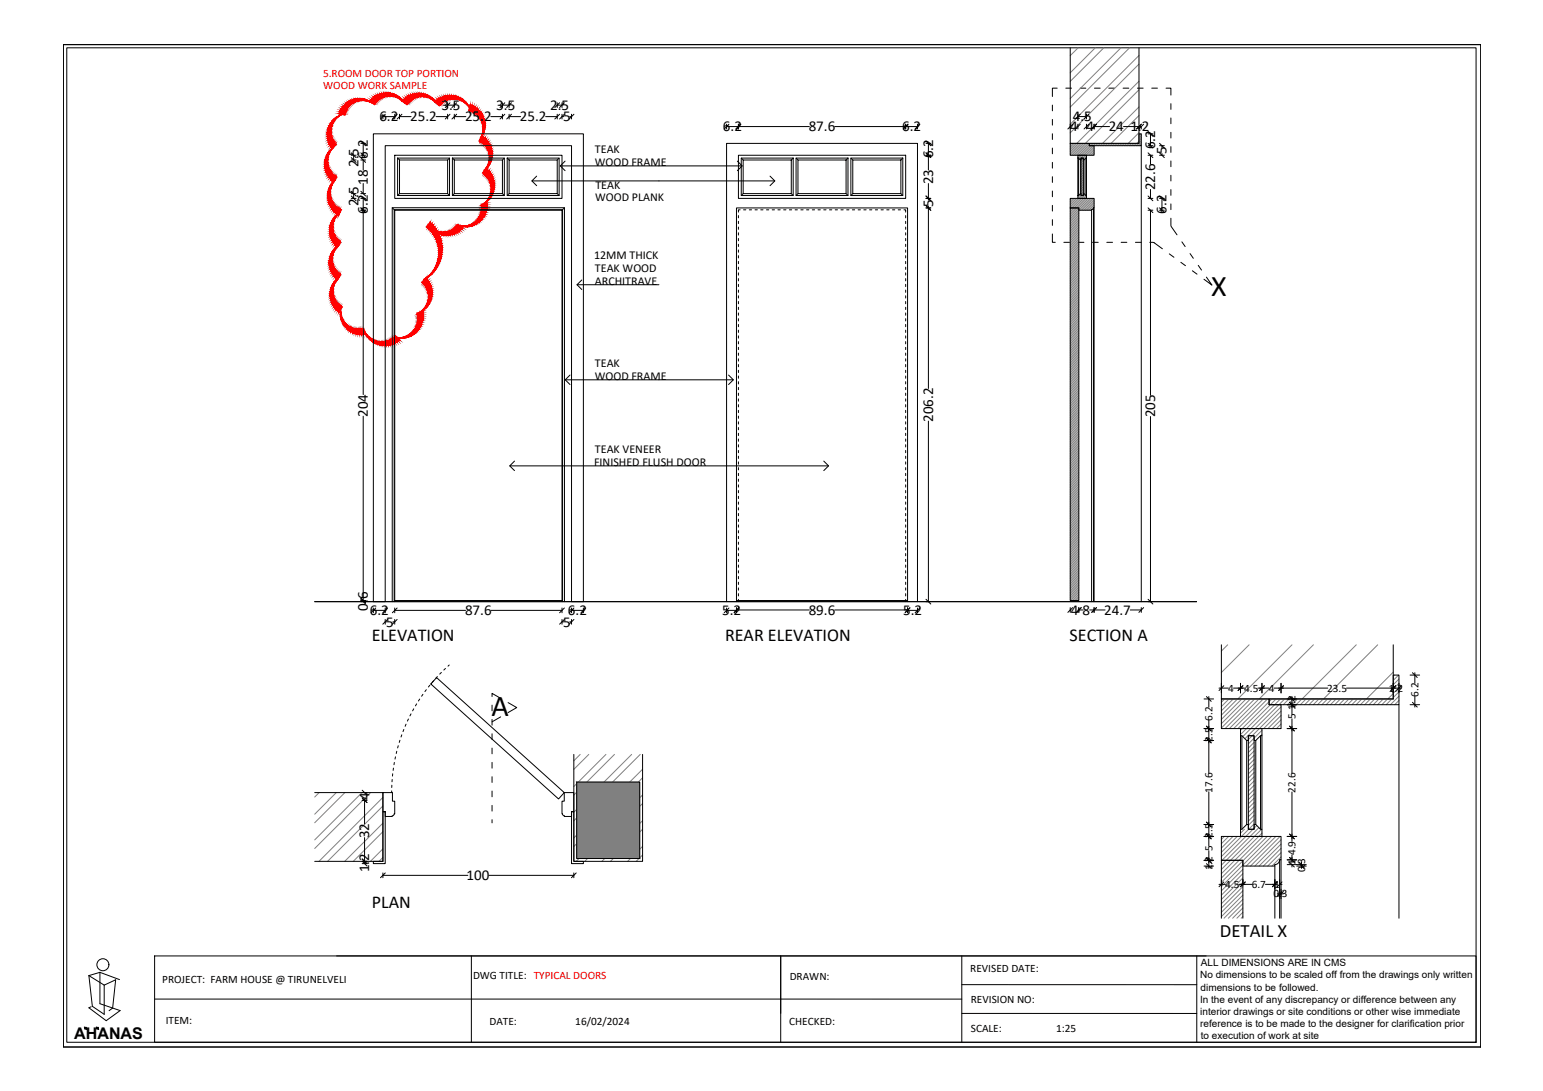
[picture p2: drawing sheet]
<svg xmlns="http://www.w3.org/2000/svg" width="420mm" height="297mm" viewBox="0 0 420 297" stroke-linecap="round" stroke-linejoin="round" font-family="sans-serif">
<defs><g id="words">
<g font-size="8.2">
<text x="329.8" y="80.5">X</text>
<text x="133.8" y="195">A</text>
</g>
<text font-size="5.1" x="332.2" y="255.1">DETAIL X</text>
<g font-size="4.9">
<text x="101.3" y="174.6">ELEVATION</text>
<text x="197.4" y="174.6">REAR ELEVATION</text>
<text x="291.3" y="174.6">SECTION A</text>
<text x="101.3" y="247.1">PLAN</text>
</g>
<text font-size="4.4" x="20.2" y="282.9">AHANAS</text>
<g font-size="4.1">
<text x="120.2" y="29.9">3.5</text>
<text x="135.1" y="29.9">3.5</text>
<text x="149.8" y="29.9">2.5</text>
<text x="103.3" y="33">6.2</text>
<text x="111.7" y="33">25.2</text>
<text x="126.6" y="33">25.2</text>
<text x="141.6" y="33">25.2</text>
<text x="153.3" y="33">5</text>
<text x="196.9" y="35.7">6.2</text>
<text x="220.2" y="35.7">87.6</text>
<text x="245.6" y="35.7">6.2</text>
<text x="291.4" y="35.8">4</text>
<text x="292.2" y="33">4.5</text>
<text x="295.9" y="35.8">4</text>
<text x="301.9" y="35.8">24</text>
<text x="307.8" y="35.8">1.2</text>
<text x="314.6" y="40.6" transform="rotate(-90 314.6 40.6)">6.2</text>
<text x="317.7" y="42" transform="rotate(-90 317.7 42)">5</text>
<text x="97.6" y="45.5" transform="rotate(-90 97.6 45.5)">2.5</text>
<text x="100.2" y="43.2" transform="rotate(-90 100.2 43.2)">6.2</text>
<text x="254.1" y="43.1" transform="rotate(-90 254.1 43.1)">6.2</text>
<text x="100.2" y="50.3" transform="rotate(-90 100.2 50.3)">18</text>
<text x="254.1" y="50.2" transform="rotate(-90 254.1 50.2)">23</text>
<text x="314.6" y="51.8" transform="rotate(-90 314.6 51.8)">22.6</text>
<text x="97.6" y="56" transform="rotate(-90 97.6 56)">2.5</text>
<text x="100.2" y="58.2" transform="rotate(-90 100.2 58.2)">6.2</text>
<text x="254.1" y="56.3" transform="rotate(-90 254.1 56.3)">5</text>
<text x="317.7" y="58.2" transform="rotate(-90 317.7 58.2)">6.2</text>
<text x="100.2" y="113.5" transform="rotate(-90 100.2 113.5)">204</text>
<text x="314.6" y="113.6" transform="rotate(-90 314.6 113.6)">205</text>
<text x="254.1" y="114.9" transform="rotate(-90 254.1 114.9)">206.2</text>
<text x="100.2" y="166.2" transform="rotate(-90 100.2 166.2)">0.6</text>
<text x="100.7" y="167.5">6.2</text>
<text x="126.6" y="167.5">87.6</text>
<text x="154.7" y="167.5">6.2</text>
<text x="196.6" y="167.5">5.2</text>
<text x="220.2" y="167.4">89.6</text>
<text x="245.9" y="167.5">5.2</text>
<text x="291.6" y="167.4">4</text>
<text x="294.8" y="167.4">8</text>
<text x="300.7" y="167.4">24.7</text>
<text x="105.2" y="170.6">5</text>
<text x="153.3" y="170.6">5</text>
<text x="100.6" y="217.9" transform="rotate(-90 100.6 217.9)">4</text>
<text x="100.6" y="228.3" transform="rotate(-90 100.6 228.3)">32</text>
<text x="100.6" y="237.5" transform="rotate(-90 100.6 237.5)">1.2</text>
<text x="127" y="239.6">100</text>
</g>
<g font-size="3.3">
<text x="162" y="41.7">TEAK</text>
<text x="161.9" y="45.1">WOOD FRAME</text>
<text x="162.1" y="51.3">TEAK</text>
<text x="162" y="54.8">WOOD PLANK</text>
<text x="161.8" y="70.5">12MM THICK</text>
<text x="162" y="77.5">ARCHITRAVE</text>
<text x="162" y="74">TEAK WOOD</text>
<text x="162" y="99.9">TEAK</text>
<text x="161.9" y="103.4">WOOD FRAME</text>
<text x="162" y="123.3">TEAK VENEER</text>
<text x="161.8" y="126.8">FINISHED FLUSH DOOR</text>
</g>
<g font-size="3.1" fill="#f00">
<text x="88" y="21.1">5.ROOM DOOR TOP PORTION</text>
<text x="88" y="24.4">WOOD WORK SAMPLE</text>
</g>
<g font-size="3.1">
<text x="334.4" y="188.3">4</text>
<text x="338.8" y="188.3">4.5</text>
<text x="345.5" y="188.3">4</text>
<text x="361.4" y="188.3">23.5</text>
<text x="378.2" y="188.3">1.2</text>
<text x="386.2" y="189.8" transform="rotate(-90 386.2 189.8)">6.2</text>
<text x="330.1" y="196.3" transform="rotate(-90 330.1 196.3)">6.2</text>
<text x="352.8" y="195.9" transform="rotate(-90 352.8 195.9)">5</text>
<text x="352.8" y="193.2" transform="rotate(-90 352.8 193.2)">1.2</text>
<text x="330.1" y="201.9" transform="rotate(-90 330.1 201.9)">2.5</text>
<text x="330.1" y="215.8" transform="rotate(-90 330.1 215.8)">17.6</text>
<text x="352.8" y="215.8" transform="rotate(-90 352.8 215.8)">22.6</text>
<text x="330.1" y="231.7" transform="rotate(-90 330.1 231.7)">5</text>
<text x="330.1" y="228" transform="rotate(-90 330.1 228)">2.5</text>
<text x="352.8" y="232.8" transform="rotate(-90 352.8 232.8)">4.9</text>
<text x="330.1" y="237" transform="rotate(-90 330.1 237)">1.2</text>
<text x="352.8" y="235.6" transform="rotate(-90 352.8 235.6)">1</text>
<text x="355.4" y="237.5" transform="rotate(-90 355.4 237.5)">0.3</text>
<text x="333.6" y="241.7">4.5</text>
<text x="340.8" y="241.7">6.7</text>
<text x="346.7" y="244.3">0.3</text>
<text x="347" y="241.8">1</text>
<text x="44.2" y="267.6">PROJECT: FARM HOUSE @ TIRUNELVELI</text>
<text x="128.8" y="266.6">DWG TITLE: TYPICAL DOORS</text>
<text x="215" y="266.8">DRAWN:</text>
<text x="264.2" y="264.5">REVISED DATE:</text>
<text x="264.4" y="273">REVISION NO:</text>
<text x="45.1" y="278.9">ITEM:</text>
<text x="133.3" y="279.1">DATE:</text>
<text x="156.7" y="279.1">16/02/2024</text>
<text x="214.9" y="279.1">CHECKED:</text>
<text x="264.4" y="281">SCALE:</text>
<text x="287.6" y="281">1:25</text>
</g>
<g font-size="2.7">
<text x="327" y="263.1">ALL DIMENSIONS ARE IN CMS</text>
<text x="326.8" y="266.4">No dimensions to be scaled off from the drawings only written</text>
<text x="326.9" y="269.7">dimensions to be followed.</text>
<text x="326.8" y="273">In the event of any discrepancy or difference between any</text>
<text x="326.8" y="276.2">interior drawings or site conditions or other wise immediate</text>
<text x="326.8" y="279.5">reference is to be made to the designer for clarification prior</text>
<text x="327" y="282.8">to execution of work at site</text>
</g>
</g></defs>
<!-- layer: ADFS_ELE2 -->
<path d="M17.2 12.1h386v273h-386zM403.2 12.1h.1M17.2 285.1h.1M403.2 285.1h.1" fill="none" stroke="#000" stroke-width=".27"/>
<!-- layer: 0 -->
<g fill="#000" stroke="#000" stroke-width=".27">
<path d="M23.1 279.7l.4 .4v-.4zM23.1 279.7l.4 .4h-.4z"/>
<path d="M26.4 279.7l.4 .4v-.4zM26.4 279.7l.4 .4h-.4z"/>
</g>
<g fill="none" stroke="#000" stroke-width=".27">
<path d="M17.2 12.1h386v273h-386zM98.3 38.4l1.2 1.3M104.9 31.1l-1.3 1.3M108.1 31.1l-1.3 1.3M109.4 31.1l-1.3 1.3M122.5 31.1l-1.3 1.3M122.5 28l-1.3 1.3M124.4 28l-1.3 1.3M124.4 31.1l-1.3 1.3M137.5 31.1l-1.3 1.3M137.5 28l-1.3 1.3M139.3 28l-1.3 1.3"/>
<path d="M139.3 31.1l-1.3 1.3M152.4 31.1l-1.3 1.3M152.4 28l-1.3 1.3M153.7 28l-1.3 1.3M153.7 31.1l-1.3 1.3M156.3 31.1l-1.3 1.3M198.5 33.8l-1.3 1.3M201.7 33.8l-1.3 1.3M247.3 33.8l-1.3 1.3M250.5 33.8l-1.3 1.3M252.1 38.4l1.3 1.3M286.6 28.6v1.6"/>
<path d="M286.6 32.5v1.6M286.6 36.4v1.6M287.9 24h-1.3v2.3M290.2 24h1.6M292.1 33.8l-1.3 1.3M294.1 24h1.6M294.2 33.8l-1.3 1.3M294.2 31.1l-1.3 1.3M296.5 31.1l-1.3 1.3M296.5 33.8l-1.3 1.3M298 24h1.6M298.6 33.8l-1.3 1.3"/>
<path d="M301.9 24h1.6M305.8 24h1.6M309.7 24h1.6M310.8 39.7v124.1M310.8 33.8l-1.3 1.3M311.4 33.8l-1.3 1.3M312.6 35.8l1.3 1.3M312.6 39l1.3 1.3M313.6 24h1.6M315.7 39l1.3 1.3M317.5 24h1.3v1.9M318.8 28.2v1.6"/>
<path d="M318.8 32.1v1.6M318.8 36v1.6M318.8 39.9v1.6M95.7 41.6l1.3 1.3M95.7 42.9l1.3 1.3M95.7 52.1l1.3 1.3M95.7 53.4l1.3 1.3M98.3 41.6l1.2 1.3M98.3 42.9l1.2 1.3M98.3 52.1l1.2 1.3M98.3 53.4l1.2 1.3M98.3 56.6l1.2 1.3"/>
<path d="M144.8 49.3h66.2M146.1 48l-1.3 1.3 1.3 1.3M152.6 45.2h49.5M153.9 43.9l-1.3 1.3 1.3 1.3M200.8 43.9l1.3 1.3-1.3 1.3M209.7 48l1.3 1.3-1.3 1.3M252.1 41.6l1.3 1.3M252.1 53.4l1.3 1.3M252.1 56l1.3 1.3M286.6 40.3v1.6M286.6 44.2v1.6M286.6 48.1v1.6"/>
<path d="M286.6 52v1.6M286.6 55.9v1.6M286.6 59.8v1.6M312.6 56.6l1.3 1.3M312.6 53.4l1.3 1.3M312.6 41.6l1.3 1.3M315.7 56.6l1.3 1.3M315.7 53.4l1.3 1.3M315.7 41.6l1.3 1.3M318.8 59.4l.1 2.2 1.6 2.3M318.8 43.8v1.6M318.8 47.7v1.6"/>
<path d="M318.8 51.6v1.6M318.8 55.5v1.6M157.1 77.5h22.3M158.4 76.2l-1.3 1.3 1.3 1.3M286.6 63.7v2.3h.7M289.7 66h1.5M293.6 66h1.5M297.5 66h1.5M301.4 66h1.5M305.3 66h1.5M309.2 66h1.5M313.1 66l1.1 .1 2.3 1.6"/>
<path d="M318.4 69.1l1.3 .9M321.5 71.4l1.3 .9M321.8 65.8l.9 1.3M324.1 69l.8 1.3M324.7 73.7l1.2 .9M326.3 72.3l.9 1.2M328.5 75.4l1.5 2.2-2.2-1.6M153.9 103.4h45.8M155.2 102.1l-1.3 1.3 1.3 1.3M198.4 102.1l1.3 1.3-1.3 1.3M138.8 126.8h86.8M140.1 125.5l-1.3 1.3 1.3 1.3"/>
<path d="M224.3 125.5l1.3 1.3-1.3 1.3M98.3 162.8l1.2 1.3M98.3 163.2l1.2 1.3M102.3 165.5l-1.3 1.3M105.5 168.7l-1.3 1.2M105.5 165.5l-1.3 1.3M108.1 168.7l-1.3 1.2M108.1 165.5l-1.3 1.3M153.7 165.5l-1.3 1.3M153.7 168.7l-1.3 1.2M156.3 168.7l-1.3 1.2M156.3 165.5l-1.3 1.3"/>
<path d="M159.5 165.5l-1.3 1.3M198.5 165.5l-1.3 1.3M201.2 165.5l-1.3 1.3M201.2 165.4l-1.3 1.3M247.8 165.4l-1.3 1.3M247.8 165.5l-1.3 1.3M250.5 165.5l-1.3 1.3M252.1 163.2l1.3 1.3M292.1 165.4l-1.3 1.3M294.4 165.4l-1.3 1.3M298.6 165.4l-1.3 1.3M311.4 165.4l-1.3 1.3"/>
<path d="M312.6 163.2l1.3 1.3M327.9 198.4h2.6M327.9 190.3h2.6M328.5 197.7l1.3 1.3M328.5 189.7l1.3 1.3M329.2 189.7v2.9M329.2 196.1v14.4M331.9 187.3h2.6M332.6 186v2.6M333.2 186.7l-1.3 1.3M335.9 187.3h3M337.8 186v2.6"/>
<path d="M338.4 186.7l-1.3 1.3M342.5 187.3h3M343.6 186v2.6M344.3 186.7l-1.3 1.3M346.9 187.3h14.7M348.8 186v2.6M349.5 186.7l-1.3 1.3M350.5 198.4h2.6M350.5 190.3h2.6M350.5 191.9h2.6M351.1 197.7l1.3 1.3M351.1 191.2l1.3 1.3"/>
<path d="M351.1 189.7l1.3 1.3M351.8 189.7v4.8M351.8 195.7v14.8M366.6 187.3h15M379.4 186v2.6M380 186.7l-1.3 1.3M380.9 186v2.6M380.9 191.9v58.1M381.6 186.7l-1.3 1.3M384 191.9h2.6M384 183.8h2.6M384.6 183.2l1.3 1.3"/>
<path d="M384.6 191.2l1.3 1.3M385.3 183.2v2.9M385.3 189.6v2.9M98.6 215.1l1.3 1.4M98.6 217.2l1.3 1.3M327.9 201.6h2.6M328.5 201l1.3 1.3M329.2 215.6v14.8M351.8 215.6v13.5M98.6 233.9l1.3 1.3M98.6 234.5l1.3 1.3M104.9 237.7l-1.3 1.3"/>
<path d="M156.9 237.7l-1.3 1.3M327.9 224.5h2.6M327.9 227.7h2.6M327.9 234.2h2.6M327.9 235.8h2.6M328.5 223.8l1.3 1.3M328.5 227.1l1.3 1.3M328.5 233.6l1.3 1.3M328.5 235.1l1.3 1.3M329.2 231.6v4.8M332.6 239.5v1.5M338.4 239.5v1.5"/>
<path d="M347.1 239.5v2.6M348.4 239.5v5.2M350.5 227.7h2.6M350.5 235.4h5.2M350.5 234.1h2.6M351.1 234.7l1.3 1.4M351.1 233.4l1.3 1.3M351.1 227.1l1.3 1.3M351.8 232.7v2M351.8 235.3v.8M353.1 235.8h2.6M353.7 235.1l1.3 1.3"/>
<path d="M353.7 234.7l1.3 1.4M354.4 234.7v1.7M331.9 240.8h1.8M333.2 240.1l-1.3 1.3M337.3 240.8h3.7M339.1 240.1l-1.3 1.3M344.6 240.8h3.2M347.8 240.1l-1.3 1.3M347.8 243.4h1.7M348.4 240.8h.7M348.8 242.1v2.6M349.1 240.1l-1.3 1.3"/>
<path d="M349.1 242.7l-1.3 1.3M349.5 242.7l-1.3 1.3M23.1 279.7h.4v.4h-.4zM24.2 265.6l.9 8.4 3.3 2.2v-8M24.2 265.6l4.2 2.6M26.4 279.7h.4v.4h-.4zM27.2 264.7l-3 .9M27.2 264.7l5.3 2M27.2 264.7v8.6l5.5 1.8-3.8 2.8-4.7-3.5 .6-.3M28.4 268.2l3.1-1.4-.8 7.7-1 .7M42.1 260.3h359.8v23.5h-359.8zM42.1 272h219.8"/>
<path d="M91.7 260.3h236.7M128.4 260.3v23.5M212.6 260.3v23.5M261.9 260.3v23.5M261.9 275.9h64M261.9 268.1h64M325.9 260.3v23.5"/>
<circle cx="28" cy="262.7" r="1.64"/>
</g>
<!-- layer: ADFS_ELE1 -->
<g fill="none" stroke="#000" stroke-width=".27">
<path d="M18.2 13h383.7v270.8h-383.7zM101.7 36.4h57.2v127.4h-3.3v-124.1h-50.7v124.1h-3.2zM291.4 39h5.2v.7h1.3v2.6h-6.5zM296.6 39h13.5v-2.6h.7v3.3h-14.2zM201.1 42.3h45.5v11.7h-45.5zM201.1 58.7v.6M201.5 57.1h-.4v.7M202.5 57.1h.6M204 57.1h.6M205.6 57.1h.6M207.1 57.1h.7M208.7 57.1h.6"/>
<path d="M210.3 57.1h.6M211.8 57.1h.6M213.4 57.1h.6M214.9 57.1h.7M216.5 57.1h.6M218.1 57.1h.6M219.6 57.1h.6M221.2 57.1h.6M222.7 57.1h.7M224.3 57.1h.6M225.9 57.1h.6M227.4 57.1h.6"/>
<path d="M229 57.1h.6M230.5 57.1h.7M232.1 57.1h.6M233.7 57.1h.6M235.2 57.1h.6M236.8 57.1h.6M238.3 57.1h.7M239.9 57.1h.6M241.5 57.1h.6M243 57.1h.6M244.6 57.1h.6M246.1 57.1h.5v.7"/>
<path d="M246.6 58.7v.6M291.4 56.6h2.4v.6h3.4v-.1M291.4 56.6v-2.6h6.5v2.6l-.7 .5M291.4 56.6h2.4v106.9h-2.4zM293.5 42.3h2.3v.7l-.6 .6h-.2v-.6h-.6v.6h-.2l-.7-.6zM293.5 53.2l.7-.5h.2v.5h.6v-.5h.2l.6 .5v.8h-2.3zM293.5 43v10.2M293.7 43v10.2M294.2 43.6v9.1M294.4 43h.6v10.2h-.6zM295.2 43.6v9.1M295.7 43v10.2"/>
<path d="M295.8 43v10.2M201.1 60.3v.6M201.1 61.8v.6M201.1 63.4v.6M201.1 64.9v.7M201.1 66.5v.6M201.1 68.1v.6M201.1 69.6v.6M201.1 71.2v.6M201.1 72.7v.7M201.1 74.3v.6M201.1 75.9v.6"/>
<path d="M201.1 77.4v.6M201.1 79v.6M246.6 60.3v.6M246.6 61.8v.6M246.6 63.4v.6M246.6 64.9v.7M246.6 66.5v.6M246.6 68.1v.6M246.6 69.6v.6M246.6 71.2v.6M246.6 72.7v.7M246.6 74.3v.6"/>
<path d="M246.6 75.9v.6M246.6 77.4v.6M246.6 79v.6M201.1 80.5v.7M201.1 82.1v.6M201.1 83.7v.6M201.1 85.2v.6M201.1 86.8v.6M201.1 88.3v.7M201.1 89.9v.6M201.1 91.4v.7M201.1 93v.6"/>
<path d="M201.1 94.6v.6M201.1 96.1v.7M201.1 97.7v.6M201.1 99.2v.7M246.6 80.5v.7M246.6 82.1v.6M246.6 83.7v.6M246.6 85.2v.6M246.6 86.8v.6M246.6 88.3v.7M246.6 89.9v.6M246.6 91.4v.7"/>
<path d="M246.6 93v.6M246.6 94.6v.6M246.6 96.1v.7M246.6 97.7v.6M246.6 99.2v.7M201.1 100.8v.6M201.1 102.4v.6M201.1 103.9v.6M201.1 105.5v.6M201.1 107v.7M201.1 108.6v.6M201.1 110.2v.6"/>
<path d="M201.1 111.7v.6M201.1 113.3v.6M201.1 114.8v.7M201.1 116.4v.6M201.1 118v.6M201.1 119.5v.6M246.6 100.8v.6M246.6 102.4v.6M246.6 103.9v.6M246.6 105.5v.6M246.6 107v.7M246.6 108.6v.6"/>
<path d="M246.6 110.2v.6M246.6 111.7v.6M246.6 113.3v.6M246.6 114.8v.7M246.6 116.4v.6M246.6 118v.6M246.6 119.5v.6M201.1 121.1v.6M201.1 122.6v.7M201.1 124.2v.6M201.1 125.8v.6M201.1 127.3v.6"/>
<path d="M201.1 128.9v.6M201.1 130.4v.7M201.1 132v.6M201.1 133.6v.6M201.1 135.1v.6M201.1 136.7v.6M201.1 138.2v.7M201.1 139.8v.6M246.6 121.1v.6M246.6 122.6v.7M246.6 124.2v.6M246.6 125.8v.6"/>
<path d="M246.6 127.3v.6M246.6 128.9v.6M246.6 130.4v.7M246.6 132v.6M246.6 133.6v.6M246.6 135.1v.6M246.6 136.7v.6M246.6 138.2v.7M246.6 139.8v.6M201.1 141.4v.6M201.1 142.9v.6M201.1 144.5v.6"/>
<path d="M201.1 146v.7M201.1 147.6v.6M201.1 149.2v.6M201.1 150.7v.6M201.1 152.3v.6M201.1 153.8v.7M201.1 155.4v.6M201.1 157v.6M201.1 158.5v.6M246.6 141.4v.6M246.6 142.9v.6M246.6 144.5v.6"/>
<path d="M246.6 146v.7M246.6 147.6v.6M246.6 149.2v.6M246.6 150.7v.6M246.6 152.3v.6M246.6 153.8v.7M246.6 155.4v.6M246.6 157v.6M246.6 158.5v.6M85.7 163.8h240.2M107.5 163.5h45.5M197.8 163.8v-124.8h52v124.8"/>
<path d="M200.5 163.8v-107.2h46.6v107.2M200.5 163.5h46.6M201.1 160.1v.6M201.1 161.6v.7M201.1 163.2v.6M246.6 160.1v.6M246.6 161.6v.7M246.6 163.2v.6M332.6 190.3h13v1.6h3.2v6.5h-16.2zM337.8 198.4h5.8v1.9h-.4l-1.3 1.3h-.4v-1.3h-1.6v1.3h-.4l-1.3-1.3h-.4zM345.6 190.3h33.8v-6.5h1.5v8.1h-35.3zM337.8 200.3v25.5"/>
<path d="M338.2 200.3v25.5M339.5 201.6v22.9M339.9 200.3h1.6v25.5h-1.6zM341.9 201.6v22.9M343.2 200.3v25.5M343.6 200.3v25.5M332.6 234.2h5.8v15.8M332.6 234.2v15.8M337.8 225.8h.4l1.3-1.3h.4v1.3h1.6v-1.3h.4l1.3 1.3h.4v1.9h-5.8zM348.4 234.1a1.31 1.31 0 0 1-1.3 1.3v.4h-8.7v-1.6h-5.8M348.4 234.1h.4v-6.4h-16.2v6.5"/>
</g>
<!-- layer: ADFS_DIMENSION -->
<g fill="none" stroke="#000" stroke-width=".27">
<path d="M98.3 39h1.2M98.9 39v3.3M104.3 31.1v1.3M104.3 31.8h3.2M107.5 31.1v1.3M108.8 31.8h3.1M108.8 31.1v1.3M118.7 31.8h3.2M121.9 28v1.3M121.9 31.1v1.3M121.9 28.6h1.8M123.7 31.8h3.2"/>
<path d="M123.7 28v1.3M123.7 31.1v1.3M133.7 31.8h3.1M136.8 28.6h1.8M136.8 28v1.3M136.8 31.1v1.3M138.6 31.8h3.2M138.6 28v1.3M138.6 31.1v1.3M148.6 31.8h3.1M151.7 28.6h1.3M151.7 28v1.3"/>
<path d="M151.7 31.1v1.3M153 31.8h.5M153 28v1.3M153 31.1v1.3M155.2 31.8h.4M155.6 31.1v1.3M197.8 33.8v1.3M197.8 34.5h22.6M201.1 33.8v1.3M227.3 34.5h22.5M246.6 33.8v1.3M249.8 33.8v1.3"/>
<path d="M252.1 39h1.3M252.8 39v7.3M291.4 33.8v1.3M291.4 34.5h.1M293.4 34.5h.1M293.5 31.7h2.3M293.5 31.1v1.3M293.5 33.8v1.3M295.8 34.5h.2M295.8 31.1v1.3M295.8 33.8v1.3M297.8 34.5h4.3"/>
<path d="M297.9 33.8v1.3M305.9 34.5h4.2M310.1 34.5h.7v.6M310.1 34.5v.6M312.6 36.4h1.3M312.6 39.7h1.3M313.3 36.4v3.3M315.7 39.7h1.3M316.4 39.7v.5M95.7 42.3h1.3M95.7 43.6h1.3M95.7 52.7h1.3"/>
<path d="M95.7 54h1.3M96.3 42.3v1.3M96.3 52.7v1.3M98.3 42.3h1.2M98.3 43.6h1.2M98.3 52.7h1.2M98.3 54h1.2M98.3 57.2h1.2M98.9 43.6v2.7M98.9 50v2.7M98.9 54v53.4M252.1 42.3h1.3"/>
<path d="M252.1 54h1.3M252.1 56.6h1.3M252.8 50v4.5M252.8 56.1v49.7M312.6 42.3h1.3M312.6 54h1.3M312.6 57.2h1.3M313.3 42.3v2.4M313.3 51.6v2.4M313.3 57.2v50.4M315.7 42.3h1.3M315.7 54h1.3"/>
<path d="M315.7 57.2h1.3M316.4 41.8v.5M316.4 54v3.2M98.9 113.3v50.5M252.8 114.6v49.2M313.3 113.4v50.4M98.3 163.5h1.2M98.3 163.8h1.2M101.7 166.2h3.2M101.7 165.5v1.3M104.9 165.5v1.3M104.9 168.7v1.2"/>
<path d="M104.9 169.3h.5M107 169.3h.5M107.5 165.5v1.3M107.5 168.7v1.2M107.5 166.2h19.3M133.7 166.2h19.3M153 165.5v1.3M153 168.7v1.2M153 169.3h.5M155.2 169.3h.4M155.6 165.5v1.3M155.6 168.7v1.2"/>
<path d="M155.6 166.2h3.3M158.9 165.5v1.3M197.8 166.2h2.7M197.8 165.5v1.3M200.5 165.4v1.4M200.5 166.1h19.9M227.3 166.1h19.8M247.1 166.2h2.7M247.1 165.4v1.4M249.8 165.5v1.3M252.1 163.8h1.3M291.4 166.1h.3"/>
<path d="M291.4 165.4v1.3M293.5 166.1h1.5M293.8 165.4v1.3M296.7 166.1h4.2M297.9 165.4v1.3M307.8 166.1h3M310.8 165.4v1.3M312.6 163.8h1.3M134 189.6v-.8l2.3 1.3M134 192v1.5M134 195.9v1.5M134 199.8v1.5"/>
<path d="M136.3 195.2l-2.3 1.3M138.4 191.3l2.3 1.3-2.3 1.4M98.6 215.8h1.3M98.6 217.9h1.3M99.3 215.8v.1M99.3 217.8v6.5M134 203.7v1.5M134 207.6v1.5M134 211.5v1.5M134 215.4v1.5M134 219.3v1.5M98.6 234.5h1.3"/>
<path d="M98.6 235.1h1.3M99.3 228v7.1M104.3 237.7v1.3M104.3 238.3h23.1M133.1 238.3h23.2M134 223.2v.8M156.3 237.7v1.3"/>
</g>
<!-- layer: 0 -->
<g fill="none" stroke="#f00" stroke-width=".27">
<path d="M91 39.9h.1M93.1 31.2h.1M101.3 28h.1M110.1 28h.1M119 28.3h.1M127.8 29.3h.1M130.8 37.7h.1M91.3 48.9h.1M92.6 57.8h.1M131.8 55.4h.1M131.8 46.4h.1M92.4 66.7h.1"/>
<path d="M92.4 75.5h.1M115.4 76.2h.1M125.4 61.5h.1M92.8 84.3h.1M99.3 90.2h.1M108.3 92h.1M114.3 85h.1"/>
</g>
<g fill="#f00" stroke="#f00" stroke-width=".27">
<path d="M125.4 61.5l.4 .1zM125.9 61.6l.4 .1zM125.9 61.6l.4 .1v-.1zM126.3 61.6l.5 .1h-.5zM126.3 61.6l.5 .1-.1-.2zM126.7 61.5l.5 .2h-.4zM126.7 61.5l.5 .2v-.3zM127.2 61.4l.5 .3h-.5zM127.2 61.4l.5 .3-.1-.4zM127.6 61.3l.6 .3-.5 .1zM127.6 61.3l.6 .3-.2-.4zM128 61.2l.6 .3-.4 .1zM128 61.2l.6 .3-.2-.5zM128.4 61l.7 .3-.5 .2zM128.4 61l.7 .3-.3-.5zM128.8 60.8l.7 .3-.4 .2zM128.8 60.8l.7 .3-.4-.5zM129.1 60.6l.8 .3-.4 .2zM129.1 60.6l.8 .3-.4-.6zM129.5 60.3l.8 .3-.4 .3zM129.5 60.3l.8 .3-.5-.6zM129.8 60l.9 .3-.4 .3zM130.1 59.7l-.3 .3 .9 .3zM130.1 59.7l.9 .3-.3 .3zM130.3 59.4l-.2 .3 .9 .3zM130.3 59.4l1.1 .2-.4 .4zM130.5 59l-.2 .4 1.1 .2zM130.5 59l1.2 .2-.3 .4zM130.7 58.6l-.2 .4 1.2 .2zM130.7 58.6l1.2 .2-.2 .4zM130.9 58.3l-.2 .3 1.2 .2zM130.9 58.3h1.3l-.3 .5zM131 57.9l-.1 .4h1.3zM131 57.9l1.3-.1-.1 .5zM131.1 57.5l-.1 .4 1.3-.1zM131.1 57.5l1.4-.1-.2 .4zM131.1 57.1v.4l1.4-.1zM131.1 57.1l1.5-.2-.1 .5zM131.1 56.7v.4l1.5-.2zM131.1 56.7l1.6-.4-.1 .6zM131.1 56.3v.4l1.6-.4zM131.1 56.3l1.6-.5v.5zM131.1 55.9v.4l1.6-.5zM131.1 55.9l1.6-.6v.5zM131 55.6l.1 .3 1.6-.6z"/>
<path d="M131.8 55.4l.4-.2zM132.2 55.1l.4-.2zM132.5 54.8l-.3 .3 .4-.2zM132.5 54.8l.4-.2-.3 .3zM132.8 54.4l-.3 .4 .4-.2zM132.8 54.4l.5-.2-.4 .4zM133 54.1l-.2 .3 .5-.2zM133 54.1l.6-.2-.3 .3zM133.2 53.7l-.2 .4 .6-.2zM133.2 53.7l.6-.2-.2 .4zM133.4 53.3l-.2 .4 .6-.2zM133.4 53.3l.6-.3-.2 .5zM133.6 52.9l-.2 .4 .6-.3zM133.6 52.9l.6-.3-.2 .4zM133.7 52.4l-.1 .5 .6-.3zM133.7 52.4l.7-.3-.2 .5zM133.7 52v.4l.7-.3zM133.7 52l.8-.3-.1 .4zM133.8 51.6l-.1 .4 .8-.3zM133.8 51.6l.8-.4-.1 .5zM133.8 51.1v.5l.8-.4zM133.8 51.1l.8-.4v.5zM133.7 50.7l.1 .4 .8-.4zM133.7 50.7l.9-.5v.5zM133.7 50.3v.4l.9-.5zM133.7 50.3l.9-.6v.5zM133.6 49.9l.1 .4 .9-.6zM133.6 49.9l.9-.7 .1 .5zM133.4 49.5l.2 .4 .9-.7zM133.4 49.5l.9-.8 .2 .5zM133.2 49.1l.2 .4 .9-.8zM133.2 49.1l1-.9 .1 .5zM133 48.8l.2 .3 1-.9zM134 47.8l.2 .4-1.2 .6zM132.8 48.4l.2 .4 1-1zM133.7 47.3l.3 .5-1.2 .6zM132.6 48.1l.2 .3 .9-1.1zM133.4 46.9l.3 .4-1.1 .8zM132.3 47.8l.3 .3 .8-1.2zM133.1 46.5l.3 .4-1.1 .9zM133.1 46.5l-1.1 1.1 .3 .2zM132.7 46.1l.4 .4-1.1 1.1zM132.7 46.1l-1 1.2 .3 .3zM132.3 45.7l.4 .4-1 1.2zM132.3 45.7l-1 1.4 .4 .2z"/>
<path d="M132.1 46.1l-.3 .3zM132.1 46.1l.4-.3zM132.4 45.7l-.3 .4 .4-.3zM132.4 45.7l.4-.2-.3 .3zM132.6 45.4l-.2 .3 .4-.2zM132.6 45.4l.5-.3-.3 .4zM132.8 45l-.2 .4 .5-.3zM132.8 45l.5-.3-.2 .4zM133 44.6l-.2 .4 .5-.3zM133 44.6l.5-.3-.2 .4zM133.1 44.1l-.1 .5 .5-.3zM133.1 44.1l.6-.2-.2 .4zM133.2 43.7l-.1 .4 .6-.2zM133.2 43.7l.6-.3-.1 .5zM133.3 43.3l-.1 .4 .6-.3zM133.3 43.3l.6-.4-.1 .5zM133.3 42.9v.4l.6-.4zM133.3 42.9l.7-.4-.1 .4zM133.3 42.4v.5l.7-.4zM133.3 42.4l.7-.4v.5zM133.2 42l.1 .4 .7-.4zM133.2 42l.8-.5v.5zM133.1 41.6l.1 .4 .8-.5zM133.1 41.6l.8-.6 .1 .5zM133 41.2l.1 .4 .8-.6zM133 41.2l.8-.7 .1 .5zM132.9 40.9l.1 .3 .8-.7zM132.9 40.9l.8-.9 .1 .5zM132.7 40.5l.2 .4 .8-.9zM133.5 39.6l.2 .4-1 .5zM132.5 40.2l.2 .3 .8-.9zM133.3 39.1l.2 .5-1 .6zM132.2 39.8l.3 .4 .8-1.1zM133 38.7l.3 .4-1.1 .7zM132 39.5l.2 .3 .8-1.1zM132.7 38.3l.3 .4-1 .8zM131.7 39.3l.3 .2 .7-1.2zM132.4 37.9l.3 .4-1 1zM132.4 37.9l-1 1.1 .3 .3zM132 37.5l.4 .4-1 1.1zM132 37.5l-.9 1.3 .3 .2zM131.6 37.2l.4 .3-.9 1.3zM131.6 37.2l-.9 1.4 .4 .2zM131.2 36.9l.4 .3-.9 1.4zM131.2 36.9l-.8 1.5 .3 .2z"/>
<path d="M131 37.3l-.2 .4zM131.3 36.9l-.3 .4zM131.2 36.9l-.2 .4 .3-.4zM131.2 36.9l.3-.4zM131.3 36.4l-.1 .5 .3-.4zM131.3 36.4l.4-.3-.2 .4zM131.4 36l-.1 .4 .4-.3zM131.4 36l.5-.3-.2 .4zM131.5 35.6l-.1 .4 .5-.3zM131.5 35.6l.5-.4-.1 .5zM131.5 35.1v.5l.5-.4zM131.5 35.1l.5-.4v.5zM131.5 34.7v.4l.5-.4zM131.5 34.7l.6-.4-.1 .4zM131.5 34.3v.4l.6-.4zM131.5 34.3l.6-.5v.5zM131.4 33.9l.1 .4 .6-.5zM131.4 33.9l.6-.6 .1 .5zM131.3 33.5l.1 .4 .6-.6zM131.3 33.5l.6-.7 .1 .5zM131.2 33.1l.1 .4 .6-.7zM131.8 32.4l.1 .4-.7 .3zM131 32.7l.2 .4 .6-.7zM131.6 31.9l.2 .5-.8 .3zM130.8 32.3l.2 .4 .6-.8zM131.4 31.4l.2 .5-.8 .4zM130.6 32l.2 .3 .6-.9zM131.2 31l.2 .4-.8 .6zM130.3 31.7l.3 .3 .6-1zM130.9 30.6l.3 .4-.9 .7zM130 31.4l.3 .3 .6-1.1zM130.6 30.2l.3 .4-.9 .8zM130.6 30.2l-.9 .9 .3 .3zM130.2 29.8l.4 .4-.9 .9zM130.2 29.8l-.8 1.1 .3 .2zM129.8 29.5l.4 .3-.8 1.1zM129.8 29.5l-.7 1.2 .3 .2zM129.4 29.2l.4 .3-.7 1.2zM129.4 29.2l-.7 1.3 .4 .2zM129 28.9l.4 .3-.7 1.3zM129 28.9l-.7 1.4 .4 .2zM128.5 28.7l.5 .2-.7 1.4zM128.5 28.7l-.5 1.5 .3 .1zM128 28.5l.5 .2-.5 1.5zM128 28.5l-.4 1.6 .4 .1z"/>
<path d="M127.6 29l.2 .3zM127.4 28.5l.2 .5zM127.3 28.6l.3 .4-.2-.5zM127.1 28.1l.3 .4-.1 .1zM126.9 28.3l.4 .3-.2-.5zM126.8 27.8l.3 .3-.2 .2zM126.8 27.8l-.2 .2 .3 .3zM126.5 27.5l.3 .3-.2 .2zM126.5 27.5l-.3 .2 .4 .3zM126.1 27.2l.4 .3-.3 .2zM126.1 27.2l-.2 .3 .3 .2zM125.7 26.9l.4 .3-.2 .3zM125.7 26.9l-.2 .4 .4 .2zM125.3 26.6l.4 .3-.2 .4zM125.3 26.6l-.2 .6 .4 .1zM124.9 26.4l.4 .2-.2 .6zM124.9 26.4l-.2 .7 .4 .1zM124.4 26.3l.5 .1-.2 .7zM124.4 26.3l-.2 .7 .5 .1zM124 26.1l.4 .2-.2 .7zM124 26.1l-.2 .8 .4 .1zM123.5 26l.5 .1-.2 .8zM123.5 26l-.1 .9h.4zM123 26h.5l-.1 .9zM123 26v.9h.4zM122.5 26h.5v.9zM122.5 26l.1 1 .4-.1zM122 26h.5l.1 1zM122 26l.2 1.1 .4-.1zM121.5 26.1l.5-.1 .2 1.1zM121.5 26.1l.3 1.1 .4-.1zM121 26.2l.5-.1 .3 1.1zM121 26.2l.4 1.2 .4-.2zM120.5 26.3l.5-.1 .4 1.2zM120.5 26.3l.6 1.3 .3-.2zM120 26.5l.5-.2 .6 1.3zM120 26.5l.7 1.3 .4-.2zM119.6 26.8l.4-.3 .7 1.3zM119.6 26.8l.8 1.2 .3-.2zM119.1 27.1l.5-.3 .8 1.2zM119.1 27.1l1 1.2 .3-.3zM118.7 27.4l.4-.3 1 1.2zM118.7 27.4l1.2 1.1 .2-.2zM118.3 27.7l.4-.3 1.2 1.1zM118.3 27.7l1.3 1.2 .3-.4z"/>
<path d="M118.7 27.9l.3 .4zM118.5 27.5l.2 .4zM118.4 27.6l.3 .3-.2-.4zM118.2 27.2l.3 .3-.1 .1zM118.2 27.2l-.2 .1 .4 .3zM117.8 26.8l.4 .4-.2 .1zM117.8 26.8l-.1 .3 .3 .2zM117.5 26.6l.3 .2-.1 .3zM117.5 26.6l-.2 .3 .4 .2zM117.1 26.3l.4 .3-.2 .3zM117.1 26.3l-.2 .4 .4 .2zM116.7 26.1l.4 .2-.2 .4zM116.7 26.1l-.2 .4 .4 .2zM116.3 25.9l.4 .2-.2 .4zM116.3 25.9l-.2 .5 .4 .1zM115.8 25.7l.5 .2-.2 .5zM115.8 25.7l-.1 .6 .4 .1zM115.3 25.6l.5 .1-.1 .6zM115.3 25.6l-.1 .7h.5zM114.9 25.5l.4 .1-.1 .7zM114.9 25.5l-.1 .8h.4zM114.4 25.4l.5 .1-.1 .8zM114.4 25.4v.9h.4zM113.9 25.4h.5v.9zM113.9 25.4l.1 1 .4-.1zM113.4 25.4h.5l.1 1zM113.4 25.4l.2 1.1 .4-.1zM112.9 25.5l.5-.1 .2 1.1zM112.9 25.5l.3 1.1 .4-.1zM112.4 25.6l.5-.1 .3 1.1zM112.4 25.6l.4 1.1 .4-.1zM112 25.8l.4-.2 .4 1.1zM112 25.8l.5 1.1 .3-.2zM111.5 26l.5-.2 .5 1.1zM111.5 26l.6 1.1 .4-.2zM111 26.2l.5-.2 .6 1.1zM111 26.2l.8 1.2 .3-.3zM110.6 26.5l.4-.3 .8 1.2zM110.6 26.5l.9 1.1 .3-.2zM110.2 26.8l.4-.3 .9 1.1zM110.2 26.8l1.1 1.1 .2-.3zM109.8 27.2l.4-.4 1.1 1.1zM109.8 27.2l1.2 1 .3-.3zM109.8 27.2l1.2 1-1.5-.7zM109.5 27.5l1.3 1 .2-.3z"/>
<path d="M109.8 27.7l.3 .3zM109.6 27.3l.2 .4zM109.6 27.3l.2 .4zM109.3 27l.2 .4zM109.3 27l-.1 .1 .3 .3zM109 26.6l.3 .4-.1 .1zM109 26.6l-.2 .3 .4 .2zM108.6 26.4l.4 .2-.2 .3zM108.6 26.4l-.2 .3 .4 .2zM108.2 26.1l.4 .3-.2 .3zM108.2 26.1l-.2 .4 .4 .2zM107.8 25.9l.4 .2-.2 .4zM107.8 25.9l-.2 .5 .4 .1zM107.4 25.7l.4 .2-.2 .5zM107.4 25.7l-.2 .6 .4 .1zM106.9 25.5l.5 .2-.2 .6zM106.9 25.5l-.1 .7 .4 .1zM106.4 25.4l.5 .1-.1 .7zM106.4 25.4v.8h.4zM106 25.3l.4 .1v.8zM106 25.3l-.1 .9h.5zM105.5 25.3h.5l-.1 .9zM105.5 25.3v.9h.4zM105 25.3h.5v.9zM105 25.3l.1 1 .4-.1zM104.5 25.3h.5l.1 1zM104.5 25.3l.2 1.1 .4-.1zM104 25.4l.5-.1 .2 1.1zM104 25.4l.3 1.1 .4-.1zM103.5 25.6l.5-.2 .3 1.1zM103.5 25.6l.5 1.1 .3-.2zM103 25.7l.5-.1 .5 1.1zM103 25.7l.6 1.2 .4-.2zM102.6 26l.4-.3 .6 1.2zM102.6 26l.7 1.1 .3-.2zM102.2 26.2l.4-.2 .7 1.1zM102.2 26.2l.8 1.1 .3-.2zM101.7 26.5l.5-.3 .8 1.1zM101.7 26.5l1 1.1 .3-.3zM101.3 26.8l.4-.3 1 1.1zM101.3 26.8l1.1 1.1 .3-.3zM100.9 27.2l.4-.4 1.1 1.1zM100.9 27.2l1.3 1 .2-.3zM100.9 27.2l1.3 1-1.6-.7zM100.6 27.5l1.4 1 .2-.3z"/>
<path d="M100.9 27.8l.4 .2zM100.6 27.5l.3 .3zM100.6 27.5l-.1 .2 .4 .1zM100.1 27.3l.5 .2-.1 .2zM100.1 27.3v.2l.4 .2zM99.7 27.2l.4 .1v.2zM99.7 27.2l-.1 .2 .5 .1zM99.3 27l.4 .2-.1 .2zM99.3 27l-.1 .4h.4zM98.8 26.9l.5 .1-.1 .4zM98.8 26.9v.5h.4zM98.4 26.9h.4v.5zM98.4 26.9v.5h.4zM97.9 26.8l.5 .1v.5zM97.9 26.8v.6h.5zM97.4 26.9l.5-.1v.6zM97.4 26.9l.1 .6 .4-.1zM96.9 26.9h.5l.1 .6zM96.9 26.9l.2 .7 .4-.1zM96.5 27l.4-.1 .2 .7zM96.5 27l.2 .8 .4-.2zM96 27.1l.5-.1 .2 .8zM96 27.1l.4 .9 .3-.2zM95.5 27.3l.5-.2 .4 .9zM95.5 27.3l.5 .9 .4-.2zM95.1 27.5l.4-.2 .5 .9zM95.1 27.5l.6 .9 .3-.2zM94.7 27.8l.4-.3 .6 .9zM94.7 27.8l.7 .9 .3-.3zM94.3 28.1l.4-.3 .7 .9zM94.3 28.1l.8 .9 .3-.3zM93.9 28.4l.4-.3 .8 .9zM93.9 28.4l.9 .9 .3-.3zM93.9 28.4l.9 .9-1.2-.5zM93.6 28.8l1 .8 .2-.3zM93.6 28.8l1 .8-1.4-.4zM93.2 29.2l1.2 .7 .2-.3zM93.2 29.2l1.2 .7-1.5-.3zM92.9 29.6l1.3 .7 .2-.4zM92.9 29.6l1.3 .7-1.5-.3zM92.7 30l1.4 .6 .1-.3zM92.7 30l1.4 .6-1.6-.1zM92.5 30.5l1.5 .5 .1-.4zM92.5 30.5l1.5 .5h-1.7zM92.3 31l1.6 .4 .1-.4z"/>
<path d="M92.7 31.3l.4-.1zM92.2 31.5l.5-.1zM92.2 31.5l.1 .1 .4-.2zM91.8 31.7l.4-.2 .1 .1zM91.8 31.7l.2 .2 .3-.3zM91.4 32l.4-.3 .2 .2zM91.4 32l.2 .2 .4-.3zM91.1 32.3l.3-.3 .2 .2zM91.1 32.3l.2 .3 .3-.4zM90.7 32.6l.4-.3 .2 .3zM90.7 32.6l.4 .3 .2-.3zM90.7 32.6l.4 .3-.7 .1zM90.4 33l.4 .3 .3-.4zM90.4 33l.4 .3-.7 .1zM90.1 33.4l.5 .3 .2-.4zM90.1 33.4l.5 .3-.7 .1zM89.9 33.8l.6 .3 .1-.4zM89.9 33.8l.6 .3-.9 .1zM89.6 34.2l.7 .3 .2-.4zM89.6 34.2l.7 .3-.8 .2zM89.5 34.7l.7 .2 .1-.4zM89.5 34.7l.7 .2-.9 .2zM89.3 35.1l.9 .2v-.4zM89.3 35.1l.9 .2-1 .3zM89.2 35.6l.9 .1 .1-.4zM89.2 35.6l.9 .1-1 .4zM89.1 36.1l1 .1v-.5zM89.1 36.1l1 .1-1 .4zM89.1 36.6h1.1l-.1-.4zM89.1 36.6h1.1l-1.1 .5zM89.1 37.1l1.2-.1-.1-.4zM89.1 37.1l1.2-.1-1.1 .6zM89.2 37.6l1.2-.2-.1-.4zM89.2 37.6l1.2-.2-1.2 .8zM89.2 38.2l1.3-.4-.1-.4zM89.2 38.2l1.3-.4-1.1 .9zM89.4 38.7l1.3-.6-.2-.3zM89.4 38.7l1.3-.6-1.1 1zM89.6 39.1l1.3-.6-.2-.4zM89.6 39.1l1.3-.6-1.1 1.1zM90.9 38.5l-1.1 1.1 1.3-.8zM89.8 39.6l1.3-.8-1 1.3zM91.1 38.8l-1 1.3 1.3-1zM90.1 40.1l1.3-1-1 1.4zM91.4 39.1l-1 1.4 1.3-1.1z"/>
<path d="M90.6 40.2l.4-.3zM90.3 40.5l.4-.3zM90.3 40.5l.4-.3zM89.9 40.8l.5-.2zM89.9 40.8l.2 .2 .3-.4zM89.9 40.8l.2 .2-.5 .2zM89.6 41.2l.3 .1 .2-.3zM89.6 41.2l.3 .1-.5 .3zM89.4 41.6l.3 .1 .2-.4zM89.4 41.6l.3 .1-.6 .3zM89.1 42l.4 .1 .2-.4zM89.1 42l.4 .1-.6 .3zM88.9 42.4l.5 .2 .1-.5zM88.9 42.4l.5 .2-.7 .2zM88.7 42.8l.6 .2 .1-.4zM88.7 42.8l.6 .2-.7 .3zM88.6 43.3l.6 .1 .1-.4zM88.6 43.3l.6 .1-.7 .4zM88.5 43.8l.7 .1v-.5zM88.5 43.8l.7 .1-.8 .4zM88.4 44.3h.8v-.4zM88.4 44.3h.8l-.8 .5zM88.4 44.8l.9-.1-.1-.4zM88.4 44.8l.9-.1-.9 .6zM88.4 45.3l1-.2-.1-.4zM88.4 45.3l1-.2-.9 .7zM88.5 45.8l1-.3-.1-.4zM88.5 45.8l1-.3-.9 .8zM88.6 46.3l1.1-.4-.2-.4zM88.6 46.3l1.1-.4-1 .8zM88.7 46.7l1.1-.4-.1-.4zM88.7 46.7l1.1-.4-.9 .9zM89.8 46.3l-.9 .9 1.1-.6zM88.9 47.2l1.1-.6-.8 1.1zM90 46.6l-.8 1.1 1.1-.8zM89.2 47.7l1.1-.8-.9 1.2zM90.3 46.9l-.9 1.2 1.1-.8zM89.4 48.1l1.1-.8-.8 1.2zM90.5 47.3l-.8 1.2 1.1-1zM89.7 48.5l1.1-1-.7 1.4zM90.8 47.5l-.7 1.4 1-1.1zM91.1 47.8l-.6 1.5-.4-.4zM91.1 47.8l-.6 1.5 1-1.3zM91.5 48l-.6 1.6-.4-.3zM91.5 48l-.6 1.6 .9-1.4z"/>
<path d="M91 49.2l.3-.3zM91 49.2l-.3 .4zM90.7 49.6h.1l.2-.3zM90.7 49.6h.1l-.4 .3zM90.4 49.9l.2 .1 .2-.4zM90.4 49.9l.2 .1-.5 .3zM90.1 50.3l.3 .1 .2-.4zM90.1 50.3l.3 .1-.5 .3zM89.9 50.7l.3 .2 .2-.5zM89.9 50.7l.3 .2-.5 .2zM89.7 51.1l.4 .2 .1-.4zM89.7 51.1l.4 .2-.6 .3zM89.5 51.6l.5 .1 .1-.4zM89.5 51.6l.5 .1-.6 .4zM89.4 52.1l.6 .1v-.5zM89.4 52.1l.6 .1-.7 .3zM89.3 52.5l.6 .1 .1-.4zM89.3 52.5l.6 .1-.7 .4zM89.2 53h.8l-.1-.4zM89.2 53h.8l-.8 .5zM89.2 53.5l.8-.1v-.4zM89.2 53.5l.8-.1-.7 .6zM89.3 54l.8-.1-.1-.5zM89.3 54l.8-.1-.8 .6zM89.3 54.5l1-.2-.2-.4zM89.3 54.5l1-.2-.8 .7zM89.5 55l.9-.4-.1-.3zM89.5 55l.9-.4-.8 .9zM90.4 54.6l-.8 .9 1-.5zM89.6 55.5l1-.5-.8 .9zM90.6 55l-.8 .9 1-.5zM89.8 55.9l1-.5-.7 1zM90.8 55.4l-.7 1 1-.7zM90.1 56.4l1-.7-.8 1.1zM91.1 55.7l-.8 1.1 1.1-.8zM90.3 56.8l1.1-.8-.8 1.2zM91.4 56l-.8 1.2 1.1-.9zM90.6 57.2l1.1-.9-.7 1.3zM91.7 56.3l-.7 1.3 1-1.1zM92 56.5l-.6 1.5-.4-.4zM92 56.5l-.6 1.5 .9-1.3zM92.3 56.7l-.5 1.6-.4-.3zM92.3 56.7l-.5 1.6 .8-1.4zM92.6 56.9l-.4 1.7-.4-.3zM92.6 56.9l-.4 1.7 .8-1.5z"/>
<path d="M92.2 58.1l.4-.3zM91.9 58.3l.4-.2zM91.9 58.3l.1 .1 .3-.3zM91.5 58.6l.4-.3 .1 .1zM91.5 58.6l.2 .2 .3-.4zM91.5 58.6l.2 .2-.5 .2zM91.2 59l.2 .2 .3-.4zM91.2 59l.2 .2-.5 .1zM90.9 59.3l.3 .2 .2-.3zM90.9 59.3l.3 .2-.6 .2zM90.6 59.7l.4 .2 .2-.4zM90.6 59.7l.4 .2-.6 .2zM90.4 60.1l.5 .2 .1-.4zM90.4 60.1l.5 .2-.7 .2zM90.2 60.5l.6 .2 .1-.4zM90.2 60.5l.6 .2-.8 .3zM90 61l.7 .2 .1-.5zM90 61l.7 .2-.8 .3zM89.9 61.5l.7 .1 .1-.4zM89.9 61.5l.7 .1-.8 .3zM89.8 61.9l.8 .1v-.4zM89.8 61.9l.8 .1-.8 .4zM89.8 62.4h.8v-.4zM89.8 62.4h.8l-.9 .5zM89.7 62.9l1-.1-.1-.4zM89.7 62.9l1-.1-.9 .6zM89.8 63.4l1-.2-.1-.4zM89.8 63.4l1-.2-.9 .7zM89.9 63.9l1-.3-.1-.4zM89.9 63.9l1-.3-.9 .8zM90 64.4l1.1-.4-.2-.4zM90 64.4l1.1-.4-1 .9zM90.1 64.9l1.2-.6-.2-.3zM90.1 64.9l1.2-.6-1 1zM91.3 64.3l-1 1 1.2-.6zM90.3 65.3l1.2-.6-.9 1.1zM91.5 64.7l-.9 1.1 1.1-.8zM90.6 65.8l1.1-.8-.9 1.2zM91.7 65l-.9 1.2 1.2-.9zM90.8 66.2l1.2-.9-.9 1.3zM92 65.3l-.9 1.3 1.2-1.1zM91.1 66.6l1.2-1.1-.8 1.5zM92.3 65.5l-.8 1.5 1.1-1.2zM92.6 65.8l-.7 1.6-.4-.4zM92.6 65.8l-.7 1.6 1-1.4z"/>
<path d="M92 66.9l.4-.2zM91.6 67.2l.4-.2zM91.6 67.2l.1 .1 .3-.3zM91.3 67.5l.4-.2zM91.3 67.5l.2 .1 .2-.3zM91.3 67.5l.2 .1-.5 .2zM91 67.8l.2 .2 .3-.4zM91 67.8l.2 .2-.5 .2zM90.7 68.2l.3 .2 .2-.4zM90.7 68.2l.3 .2-.6 .2zM90.4 68.6l.4 .2 .2-.4zM90.4 68.6l.4 .2-.6 .2zM90.2 69l.5 .2 .1-.4zM90.2 69l.5 .2-.7 .2zM90 69.4l.6 .2 .1-.4zM90 69.4l.6 .2-.7 .3zM89.9 69.9l.6 .1 .1-.4zM89.9 69.9l.6 .1-.7 .4zM89.8 70.4l.7 .1v-.5zM89.8 70.4l.7 .1-.8 .3zM89.7 70.8l.8 .1v-.4zM89.7 70.8l.8 .1-.9 .4zM89.6 71.3h.9v-.4zM89.6 71.3h.9l-.9 .5zM89.6 71.8l1-.1-.1-.4zM89.6 71.8l1-.1-.9 .6zM89.7 72.3l1-.2-.1-.4zM89.7 72.3l1-.2-.9 .7zM89.8 72.8l1-.3-.1-.4zM89.8 72.8l1-.3-.9 .8zM89.9 73.3l1.1-.5-.2-.3zM89.9 73.3l1.1-.5-.9 1zM90.1 73.8l1.1-.6-.2-.4zM90.1 73.8l1.1-.6-.9 1zM91.2 73.2l-.9 1 1.1-.7zM90.3 74.2l1.1-.7-.9 1.2zM91.4 73.5l-.9 1.2 1.2-.9zM90.5 74.7l1.2-.9-.9 1.3zM91.7 73.8l-.9 1.3 1.1-1zM90.8 75.1l1.1-1-.8 1.4zM91.9 74.1l-.8 1.4 1.1-1.1zM92.2 74.4l-.7 1.5-.4-.4zM92.2 74.4l-.7 1.5 1-1.3zM92.5 74.6l-.6 1.6-.4-.3zM92.5 74.6l-.6 1.6 1-1.4z"/>
<path d="M92 75.8l.4-.3zM91.7 76.1l.4-.3zM91.7 76.1l.1 .1 .3-.4zM91.7 76.1l.1 .1-.5 .2zM91.3 76.4l.2 .1 .3-.3zM91.3 76.4l.2 .1-.5 .2zM91 76.7l.3 .2 .2-.4zM91 76.7l.3 .2-.5 .2zM90.8 77.1l.3 .2 .2-.4zM90.8 77.1l.3 .2-.6 .2zM90.5 77.5l.4 .2 .2-.4zM90.5 77.5l.4 .2-.6 .2zM90.3 77.9l.5 .2 .1-.4zM90.3 77.9l.5 .2-.6 .3zM90.2 78.4l.5 .1 .1-.4zM90.2 78.4l.5 .1-.7 .3zM90 78.8l.7 .1v-.4zM90 78.8l.7 .1-.8 .4zM89.9 79.3l.8 .1v-.5zM89.9 79.3l.8 .1-.8 .4zM89.9 79.8h.8v-.4zM89.9 79.8h.8l-.8 .5zM89.9 80.3l.9-.1-.1-.4zM89.9 80.3l.9-.1-.9 .5zM89.9 80.7l.9-.1v-.4zM89.9 80.7l.9-.1-.8 .6zM90 81.2l1-.2-.2-.4zM90 81.2l1-.2-.9 .7zM90.1 81.7l1-.4-.1-.3zM90.1 81.7l1-.4-.9 .9zM90.2 82.2l1.1-.5-.2-.4zM90.2 82.2l1.1-.5-.9 .9zM91.3 81.7l-.9 .9 1.1-.6zM90.4 82.6l1.1-.6-.9 1.1zM91.5 82l-.9 1.1 1.1-.8zM90.6 83.1l1.1-.8-.8 1.2zM91.7 82.3l-.8 1.2 1.1-.9zM90.9 83.5l1.1-.9-.8 1.3zM92 82.6l-.8 1.3 1.1-1zM91.2 83.9l1.1-1-.8 1.4zM92.3 82.9l-.8 1.4 1.1-1.1zM92.6 83.2l-.7 1.5-.4-.4zM92.6 83.2l-.7 1.5 1-1.3zM92.9 83.4l-.6 1.6-.4-.3zM92.9 83.4l-.6 1.6 .9-1.4z"/>
<path d="M92.8 84.3l-.1 .4zM92.7 84.7v.5zM92.8 84.7l-.1 .5h.1zM92.7 85.2h.1l-.1 .4zM92.8 85.2l-.1 .4h.2zM92.7 85.6h.2l-.2 .5zM92.9 85.6l-.2 .5 .3-.1zM92.7 86.1l.3-.1-.2 .6zM93 86l-.2 .6 .3-.2zM92.8 86.6l.3-.2-.2 .6zM93.1 86.4l-.2 .6 .4-.2zM92.9 87l.4-.2-.3 .7zM93.3 86.8l-.3 .7 .5-.3zM93 87.5l.5-.3-.3 .7zM93.5 87.2l-.3 .7 .5-.3zM93.2 87.9l.5-.3-.2 .7zM93.7 87.6l-.2 .7 .5-.4zM93.5 88.3l.5-.4-.3 .8zM94 87.9l-.3 .8 .6-.5zM93.7 88.7l.6-.5-.3 .9zM94.3 88.2l-.3 .9 .6-.6zM94 89.1l.6-.6-.2 .9zM94.6 88.5l-.2 .9 .5-.6zM94.9 88.8l-.2 1-.3-.4zM94.9 88.8l-.2 1 .6-.8zM95.3 89l-.2 1.1-.4-.3zM95.3 89l-.2 1.1 .6-.9zM95.7 89.2l-.2 1.1-.4-.2zM95.7 89.2l-.2 1.1 .5-1zM96 89.3v1.2l-.5-.2zM96 89.3v1.2l.4-1.1zM96.4 89.4v1.3l-.4-.2zM96.4 89.4v1.3l.4-1.2zM96.8 89.5l.1 1.4-.5-.2zM96.8 89.5l.1 1.4 .3-1.3zM97.2 89.6l.2 1.4-.5-.1zM97.2 89.6l.2 1.4 .2-1.4zM97.6 89.6l.3 1.5-.5-.1zM97.6 89.6l.3 1.5 .1-1.5zM98 89.6l.4 1.5h-.5zM98 89.6l.4 1.5v-1.5zM98.4 89.6l.6 1.5h-.6zM98.4 89.6l.6 1.5-.3-1.6zM98.7 89.5l.8 1.5-.5 .1zM98.7 89.5l.8 1.5-.4-1.6z"/>
<path d="M99.3 90.2l.2 .4zM99.5 90.6l.2 .4zM99.5 90.6l.2 .4h.1zM99.7 91h.1l.1 .4zM99.8 91l.1 .4 .2-.1zM99.9 91.4l.2-.1 .1 .5zM100.1 91.3l.1 .5 .2-.2zM100.2 91.8l.2-.2 .1 .6zM100.4 91.6l.1 .6 .2-.3zM100.7 91.9l.1 .6-.3-.3zM100.7 91.9l.1 .6 .2-.3zM101 92.2l.1 .6-.3-.3zM101 92.2l.1 .6 .3-.4zM101.4 92.4l.1 .7-.4-.3zM101.4 92.4l.1 .7 .3-.5zM101.8 92.6l.1 .7-.4-.2zM101.8 92.6l.1 .7 .3-.6zM102.2 92.7l.2 .8-.5-.2zM102.2 92.7l.2 .8 .2-.6zM102.6 92.9l.2 .8-.4-.2zM102.6 92.9l.2 .8 .2-.7zM103 93l.3 .9-.5-.2zM103 93l.3 .9 .1-.9zM103.4 93l.3 1-.4-.1zM103.4 93l.3 1 .1-1zM103.8 93l.4 1h-.5zM103.8 93l.4 1v-1zM104.2 93l.5 1.1-.5-.1zM104.2 93l.5 1.1-.1-1.1zM104.6 93l.6 1.1h-.5zM104.6 93l.6 1.1-.2-1.2zM105 92.9l.7 1.1-.5 .1zM105 92.9l.7 1.1-.3-1.2zM105.4 92.8l.8 1.1-.5 .1zM105.4 92.8l.8 1.1-.4-1.2zM105.8 92.7l.9 1.1-.5 .1zM105.8 92.7l.9 1.1-.5-1.2zM106.2 92.6l.9 1-.4 .2zM106.2 92.6l.9 1-.6-1.2zM106.5 92.4l1.1 1-.5 .2zM106.5 92.4l1.1 1-.8-1.3zM106.8 92.1l1.2 1.1-.4 .2zM106.8 92.1l1.2 1.1-.8-1.3zM107.2 91.9l1.3 1-.5 .3zM107.2 91.9l1.3 1-1.1-1.2zM107.4 91.7l1.5 .9-.4 .3zM107.7 91.4l-.3 .3 1.5 .9z"/>
<path d="M108.3 92h.4zM108.7 92l.5 .1zM108.7 92l.5 .1v-.2zM109.2 91.9l.5 .2h-.5zM109.2 91.9l.5 .2-.1-.2zM109.6 91.9l.5 .1-.4 .1zM109.6 91.9l.5 .1v-.3zM110.1 91.7l.5 .2-.5 .1zM110.1 91.7l.5 .2-.1-.3zM110.5 91.6l.5 .2-.4 .1zM110.5 91.6l.5 .2-.1-.4zM110.9 91.4l.6 .3-.5 .1zM110.9 91.4l.6 .3-.3-.5zM111.2 91.2l.7 .3-.4 .2zM111.2 91.2l.7 .3-.3-.5zM111.6 91l.7 .2-.4 .3zM111.6 91l.7 .2-.4-.5zM111.9 90.7l.8 .3-.4 .2zM111.9 90.7l.8 .3-.4-.6zM112.3 90.4l.8 .3-.4 .3zM112.5 90.1l-.2 .3 .8 .3zM112.5 90.1l.9 .2-.3 .4zM112.8 89.8l-.3 .3 .9 .2zM112.8 89.8l1 .2-.4 .3zM113 89.4l-.2 .4 1 .2zM113 89.4l1.1 .2-.3 .4zM113.2 89.1l-.2 .3 1.1 .2zM113.2 89.1l1.2 .1-.3 .4zM113.4 88.7l-.2 .4 1.2 .1zM113.4 88.7h1.2l-.2 .5zM113.5 88.3l-.1 .4h1.2zM113.5 88.3h1.3l-.2 .4zM113.6 87.9l-.1 .4h1.3zM113.6 87.9l1.4-.1-.2 .5zM113.7 87.5l-.1 .4 1.4-.1zM113.7 87.5l1.4-.2-.1 .5zM113.8 87.1l-.1 .4 1.4-.2zM113.8 87.1l1.4-.3-.1 .5zM113.8 86.7v.4l1.4-.3zM113.8 86.7l1.4-.4v.5zM113.7 86.3l.1 .4 1.4-.4zM113.7 86.3l1.5-.5v.5zM113.7 85.9v.4l1.5-.5zM113.7 85.9l1.5-.6v.5zM113.6 85.6l.1 .3 1.5-.6zM113.6 85.6l1.5-.8 .1 .5zM113.5 85.2l.1 .4 1.5-.8z"/>
<path d="M114.3 85l.4-.2zM114.7 84.7l.4-.1zM114.7 84.7l.4-.1-.1-.2zM115 84.4l.5-.1-.4 .3zM115.3 84.1l-.3 .3 .5-.1zM115.3 84.1l.5-.1-.3 .3zM115.6 83.8l-.3 .3 .5-.1zM115.6 83.8l.6-.1-.4 .3zM115.9 83.4l-.3 .4 .6-.1zM115.9 83.4l.6-.1-.3 .4zM116.1 83.1l-.2 .3 .6-.1zM116.1 83.1l.6-.2-.2 .4zM116.3 82.7l-.2 .4 .6-.2zM116.3 82.7l.7-.2-.3 .4zM116.4 82.3l-.1 .4 .7-.2zM116.4 82.3l.8-.2-.2 .4zM116.6 81.9l-.2 .4 .8-.2zM116.6 81.9l.8-.3-.2 .5zM116.6 81.5v.4l.8-.3zM116.6 81.5l.9-.3-.1 .4zM116.7 81l-.1 .5 .9-.3zM116.7 81l.9-.3-.1 .5zM116.7 80.6v.4l.9-.3zM116.7 80.6l.9-.4v.5zM116.7 80.2v.4l.9-.4zM116.7 80.2l1-.5-.1 .5zM116.6 79.8l.1 .4 1-.5zM116.6 79.8l1-.6 .1 .5zM116.5 79.4l.1 .4 1-.6zM116.5 79.4l1-.7 .1 .5zM116.4 79l.1 .4 1-.7zM116.4 79l1-.8 .1 .5zM116.3 78.7l.1 .3 1-.8zM116.3 78.7l1-.9 .1 .4zM116.1 78.3l.2 .4 1-.9zM117.1 77.3l.2 .5-1.2 .5zM115.9 78l.2 .3 1-1zM116.9 76.8l.2 .5-1.2 .7zM115.6 77.7l.3 .3 1-1.2zM116.6 76.4l.3 .4-1.3 .9zM115.4 77.4l.2 .3 1-1.3zM116.3 76l.3 .4-1.2 1zM115.1 77.1l.3 .3 .9-1.4zM115.9 75.6l.4 .4-1.2 1.1zM115.9 75.6l-1.1 1.3 .3 .2z"/>
<path d="M115.4 76.2l.5-.2zM115.8 75.9l.5-.3zM115.8 75.9l.5-.3zM116.3 75.6l.5-.3zM116.3 75.6l.5-.3-.1-.1zM116.7 75.2l.6-.3-.5 .4zM117.1 74.8l-.4 .4 .6-.3zM117.1 74.8l.6-.3-.4 .4zM117.5 74.3l-.4 .5 .6-.3zM117.5 74.3l.6-.2-.4 .4zM117.8 73.9l-.3 .4 .6-.2zM117.8 73.9l.6-.3-.3 .5zM118.1 73.4l-.3 .5 .6-.3zM118.1 73.4l.7-.2-.4 .4zM118.4 72.9l-.3 .5 .7-.2zM118.4 72.9l.7-.2-.3 .5zM118.7 72.4l-.3 .5 .7-.2zM118.7 72.4l.7-.3-.3 .6zM118.9 71.9l-.2 .5 .7-.3zM118.9 71.9l.7-.3-.2 .5zM119.1 71.4l-.2 .5 .7-.3zM119.1 71.4l.7-.3-.2 .5zM119.2 70.9l-.1 .5 .7-.3zM119.2 70.9l.8-.4-.2 .6zM119.3 70.3l-.1 .6 .8-.4zM119.3 70.3l.9-.4-.2 .6zM119.4 69.8l-.1 .5 .9-.4zM119.4 69.8l.9-.5-.1 .6zM119.5 69.2l-.1 .6 .9-.5zM119.5 69.2l.9-.5-.1 .6zM119.5 68.7v.5l.9-.5zM119.5 68.7l.9-.6v.6zM119.5 68.1v.6l.9-.6zM119.5 68.1l.9-.6v.6zM119.4 67.6l.1 .5 .9-.6zM119.4 67.6l1-.7v.6zM119.3 67.1l.1 .5 1-.7zM119.3 67.1l1-.8 .1 .6zM119.2 66.5l.1 .6 1-.8zM119.2 66.5l1-.8 .1 .6zM119.1 66l.1 .5 1-.8zM119.1 66l.9-.9 .2 .6zM118.9 65.5l.2 .5 .9-.9zM119.8 64.5l.2 .6-1.1 .4zM118.7 65l.2 .5 .9-1zM119.6 64l.2 .5-1.1 .5zM118.4 64.5l.3 .5 .9-1zM119.4 63.4l.2 .6-1.2 .5zM118.2 64.1l.2 .4 1-1.1zM119.1 62.9l.3 .5-1.2 .7zM117.9 63.6l.3 .5 .9-1.2zM118.7 62.4l.4 .5-1.2 .7zM117.5 63.2l.4 .4 .8-1.2zM118.4 61.8l.3 .6-1.2 .8zM117.2 62.8l.3 .4 .9-1.4zM118 61.4l.4 .4-1.2 1zM116.8 62.5l.4 .3 .8-1.4zM117.6 60.9l.4 .5-1.2 1.1zM117.6 60.9l-1.2 1.2 .4 .4zM117.1 60.5l.5 .4-1.2 1.2zM117.1 60.5l-1.1 1.3 .4 .3z"/>
<path d="M116.6 61.1l.2 .4zM116.8 61.5l.3 .4zM116.9 61.5l.2 .4 .1-.1zM117.1 61.9l.1-.1 .1 .5zM117.2 61.8l.1 .5 .2-.2zM117.5 62.1l.2 .5-.4-.3zM117.5 62.1l.2 .5 .2-.3zM117.9 62.3l.1 .6-.3-.3zM117.9 62.3l.1 .6 .2-.3zM118.2 62.6l.2 .6-.4-.3zM118.2 62.6l.2 .6 .2-.4zM118.6 62.8l.2 .6-.4-.2zM118.6 62.8l.2 .6 .2-.5zM119 62.9l.2 .7-.4-.2zM119 62.9l.2 .7 .2-.5zM119.4 63.1l.3 .7-.5-.2zM119.4 63.1l.3 .7 .2-.7zM119.9 63.1l.3 .8-.5-.1zM119.9 63.1l.3 .8 .1-.7zM120.3 63.2l.3 .8-.4-.1zM120.3 63.2l.3 .8 .1-.8zM120.7 63.2l.4 .9-.5-.1zM120.7 63.2l.4 .9v-.9zM121.1 63.2l.5 .9h-.5zM121.1 63.2l.5 .9-.1-1zM121.5 63.1l.6 1h-.5zM121.5 63.1l.6 1-.2-1zM121.9 63.1l.7 .9-.5 .1zM121.9 63.1l.7 .9-.3-1.1zM122.3 62.9l.8 1-.5 .1zM122.3 62.9l.8 1-.4-1.1zM122.7 62.8l.8 1-.4 .1zM122.7 62.8l.8 1-.4-1.2zM123.1 62.6l.9 1-.5 .2zM123.1 62.6l.9 1-.6-1.2zM123.4 62.4l1.1 .9-.5 .3zM123.4 62.4l1.1 .9-.8-1.1zM123.7 62.2l1.2 .9-.4 .2zM123.7 62.2l1.2 .9-.9-1.2zM124 61.9l1.3 .9-.4 .3zM124.3 61.6l-.3 .3 1.3 .9zM124.3 61.6l1.4 .8-.4 .4zM124.5 61.3l-.2 .3 1.4 .8zM124.5 61.3l1.6 .8-.4 .3zM124.7 61l-.2 .3 1.6 .8z"/>
</g>
<!-- layer: ADFS_HATCH -->
<g fill="none" stroke="#808080" stroke-width=".27">
<path d="M293.6 13l-2.2 2.2M298.2 13l-6.8 6.8M300.6 13l-9.2 9.2M305.2 13l-13.8 13.8M307.6 13l-16.2 16.2M310.1 15.1l-18.7 18.7M310.1 17.5l-18.7 18.7M310.1 22.1l-16.9 16.9M310.1 29.1l-9.9 9.9M310.1 36.1l-2.9 2.9M310.1 24.4l-14.5 14.6M310.1 31.5l-7.6 7.5"/>
<path d="M310.1 38.5l-.5 .5M334.3 175.6l-1.7 1.7M340.1 175.6l-7.5 7.5M351.8 175.6l-14.7 14.7M357.6 175.6l-14.7 14.7M369.3 175.6l-14.7 14.7M375.1 175.6l-14.7 14.7M379.4 183l-7.3 7.3M379.4 188.8l-1.5 1.5M86.9 215.8l-1.2 1.2M91.6 215.8l-5.9 5.9M93.9 215.8l-8.2 8.2"/>
<path d="M98.6 215.8l-12.9 12.9M100.9 215.8l-15.2 15.2M104.3 217.1l-17.4 17.4M104.3 219.4l-15.1 15.1M157 213.4l-.7 .7M157 215.7l-.7 .8M158 205.4l-1.7 1.7M160.3 205.4l-4 4.1M165 205.4l-7.5 7.5M167.3 205.4l-7.5 7.5M172 205.4l-7.5 7.5M174.3 205.4l-7.5 7.5"/>
<path d="M175 209.4l-3.5 3.5M175 216.4l-.8 .8M175 211.8l-1.2 1.1M175 218.8l-.8 .7M104.3 224.1l-10.4 10.4M104.3 231.1l-3.4 3.4M104.3 226.4l-8.1 8.1M104.3 233.4l-1.1 1.1M157 220.4l-.7 .7M157 227.4l-.7 .7M157 222.7l-.7 .8M157 229.7l-.7 .8"/>
<path d="M157.7 233.7l-.8 .8M160 233.7l-.8 .8M164.7 233.7l-.8 .8M167 233.7l-.8 .8M171.7 233.7l-.8 .8M174 233.7l-.8 .8M175 223.4l-.8 .8M175 230.4l-.8 .8M175 225.8l-.8 .7M175 232.8l-.8 .8"/>
</g>
<!-- layer: ADFS_WALL -->
<path d="M291.4 13v26h18.7v-26M332.6 175.6v14.7h46.8v-14.7M85.7 215.8h18.6v18.7h-18.6M156.3 205.4v29.1h18.7v-29.1M157 212.9h17.2v20.8h-17.2z" fill="none" stroke="#000" stroke-width=".27"/>
<!-- layer: ADFS_ELE6 -->
<g fill="none" stroke="#808080" stroke-width=".27">
<path d="M291.8 39l-.4 .4M292.3 39l-.9 .9M292.7 39l-1.3 1.4M293.2 39l-1.8 1.8M293.7 39l-2.3 2.3M294.1 39l-2.7 2.8M294.6 39l-3.2 3.2M295.1 39l-3.2 3.3M295.6 39l-3.3 3.3M296 39l-3.2 3.3M296.5 39l-3.2 3.3M296.9 39l-3.4 3.5"/>
<path d="M297.4 39l-3.9 4M297.9 39l-4.1 4.2M297.9 39.9l-3.6 3.7M298.3 39l-4.3 4.4M298.8 39l-.6 .7M299.3 39l-.6 .7M299.8 39l-.7 .7M300.2 39l-.6 .7M300.7 39l-.6 .7M301.1 39l-.6 .7M301.6 39l-.6 .7M302.1 39l-.6 .7"/>
<path d="M302.5 39l-.6 .7M303 39l-.6 .7M303.5 39l-.6 .7M304 39l-.7 .7M304.4 39l-.6 .7M304.9 39l-.6 .7M305.4 39l-.7 .7M305.8 39l-.6 .7M306.3 39l-.6 .7M306.7 39l-.6 .7M307.2 39l-.6 .7M307.7 39l-.6 .7"/>
<path d="M308.2 39l-.7 .7M308.6 39l-.6 .7M309.1 39l-.6 .7M309.6 39l-.7 .7M310 39l-.6 .7M310.3 36.4l-.2 .2M310.7 36.4l-.6 .7M310.8 36.9l-.7 .6M310.8 37.4l-.7 .6M310.8 37.8l-.7 .7M310.8 38.3l-.7 .6M310.8 38.8l-.9 .9"/>
<path d="M310.8 39.2l-.5 .5M291.8 54l-.4 .4M292.2 54l-.8 .8M292.7 54l-1.3 1.3M293.2 54l-1.8 1.8M293.8 57.6l-2.4 2.4M293.8 58.1l-2.4 2.3M293.8 58.6l-2.4 2.3M293.8 59l-2.4 2.4M293.8 59.5l-2.4 2.3M293.8 60l-2.4 2.3M295 52.2l-1.5 1.5"/>
<path d="M295 43.8l-.6 .6M295 44.3l-.6 .6M295 44.7l-.6 .7M295 45.2l-.6 .6M295 45.7l-.6 .6M295 46.1l-.6 .7M295 46.6l-.6 .6M295 47.1l-.6 .6M295 47.5l-.6 .7M295 48l-.6 .6M295 48.5l-.6 .6M295 48.9l-.6 .7"/>
<path d="M295 49.4l-.6 .6M295 49.9l-.6 .6M295 50.3l-.6 .7M295 50.8l-.6 .6M295 51.3l-.6 .6M295 51.7l-.6 .7M295 52.7l-3.6 3.5M295.3 52.8l-3.9 3.9M295.5 53.1l-4.1 4.1M295.8 53.2l-4.4 4.4M295.8 53.7l-4.4 4.4M295.8 42.5l-1.4 1.5"/>
<path d="M295.8 42.9v.1M296 54l-4.6 4.6M296.4 54l-5 5M296.9 54l-5.5 5.5M297.4 54l-3.2 3.2M297.8 54l-3.2 3.2M297.9 40.4l-1.8 1.9M297.9 40.9l-1.4 1.4M297.9 41.3l-.9 1M297.9 41.8l-.4 .5M297.9 54.4l-2.8 2.8M297.9 54.9l-2.3 2.3"/>
<path d="M297.9 55.3l-1.9 1.9M297.9 55.8l-1.4 1.4M297.9 56.3l-.9 .9M293.8 60.4l-2.4 2.4M293.8 60.9l-2.4 2.3M293.8 61.4l-2.4 2.3M293.8 61.8l-2.4 2.4M293.8 62.3l-2.4 2.3M293.8 62.8l-2.4 2.3M293.8 63.2l-2.4 2.4M293.8 63.7l-2.4 2.3M293.8 64.2l-2.4 2.3"/>
<path d="M293.8 64.6l-2.4 2.4M293.8 65.1l-2.4 2.3M293.8 65.6l-2.4 2.3M293.8 66l-2.4 2.4M293.8 66.5l-2.4 2.3M293.8 67l-2.4 2.3M293.8 67.4l-2.4 2.4M293.8 67.9l-2.4 2.3M293.8 68.4l-2.4 2.3M293.8 68.8l-2.4 2.4M293.8 69.3l-2.4 2.3M293.8 69.8l-2.4 2.3"/>
<path d="M293.8 70.2l-2.4 2.4M293.8 70.7l-2.4 2.3M293.8 71.2l-2.4 2.3M293.8 71.6l-2.4 2.4M293.8 72.1l-2.4 2.3M293.8 72.6l-2.4 2.3M293.8 73l-2.4 2.4M293.8 73.5l-2.4 2.3M293.8 74l-2.4 2.3M293.8 74.4l-2.4 2.4M293.8 74.9l-2.4 2.3M293.8 75.4l-2.4 2.3"/>
<path d="M293.8 75.8l-2.4 2.4M293.8 76.3l-2.4 2.3M293.8 76.8l-2.4 2.3M293.8 77.2l-2.4 2.4M293.8 77.7l-2.4 2.3M293.8 78.2l-2.4 2.3M293.8 78.6l-2.4 2.4M293.8 79.1l-2.4 2.3M293.8 79.6l-2.4 2.3M293.8 80l-2.4 2.4M293.8 80.5l-2.4 2.3M293.8 81l-2.4 2.3"/>
<path d="M293.8 81.4l-2.4 2.4M293.8 81.9l-2.4 2.3M293.8 82.4l-2.4 2.3M293.8 82.8l-2.4 2.4M293.8 83.3l-2.4 2.4M293.8 83.8l-2.4 2.3M293.8 84.2l-2.4 2.4M293.8 84.7l-2.4 2.3M293.8 85.2l-2.4 2.3M293.8 85.6l-2.4 2.4M293.8 86.1l-2.4 2.3M293.8 86.6l-2.4 2.3"/>
<path d="M293.8 87l-2.4 2.4M293.8 87.5l-2.4 2.4M293.8 88l-2.4 2.3M293.8 88.4l-2.4 2.4M293.8 88.9l-2.4 2.3M293.8 89.4l-2.4 2.3M293.8 89.8l-2.4 2.4M293.8 90.3l-2.4 2.3M293.8 90.8l-2.4 2.3M293.8 91.2l-2.4 2.4M293.8 91.7l-2.4 2.4M293.8 92.2l-2.4 2.3"/>
<path d="M293.8 92.6l-2.4 2.4M293.8 93.1l-2.4 2.4M293.8 93.6l-2.4 2.3M293.8 94l-2.4 2.4M293.8 94.5l-2.4 2.3M293.8 95l-2.4 2.3M293.8 95.5l-2.4 2.3M293.8 95.9l-2.4 2.4M293.8 96.4l-2.4 2.3M293.8 96.8l-2.4 2.4M293.8 97.3l-2.4 2.4M293.8 97.8l-2.4 2.3"/>
<path d="M293.8 98.2l-2.4 2.4M293.8 98.7l-2.4 2.3M293.8 99.2l-2.4 2.3M293.8 99.7l-2.4 2.3M293.8 100.1l-2.4 2.4M293.8 100.6l-2.4 2.3M293.8 101l-2.4 2.4M293.8 101.5l-2.4 2.4M293.8 102l-2.4 2.3M293.8 102.4l-2.4 2.4M293.8 102.9l-2.4 2.4M293.8 103.4l-2.4 2.3"/>
<path d="M293.8 103.9l-2.4 2.3M293.8 104.3l-2.4 2.4M293.8 104.8l-2.4 2.3M293.8 105.3l-2.4 2.3M293.8 105.7l-2.4 2.4M293.8 106.2l-2.4 2.3M293.8 106.6l-2.4 2.4M293.8 107.1l-2.4 2.4M293.8 107.6l-2.4 2.3M293.8 108.1l-2.4 2.3M293.8 108.5l-2.4 2.4M293.8 109l-2.4 2.3"/>
<path d="M293.8 109.5l-2.4 2.3M293.8 109.9l-2.4 2.4M293.8 110.4l-2.4 2.3M293.8 110.8l-2.4 2.4M293.8 111.3l-2.4 2.4M293.8 111.8l-2.4 2.3M293.8 112.3l-2.4 2.3M293.8 112.7l-2.4 2.4M293.8 113.2l-2.4 2.3M293.8 113.7l-2.4 2.3M293.8 114.1l-2.4 2.4M293.8 114.6l-2.4 2.3"/>
<path d="M293.8 115.1l-2.4 2.3M293.8 115.5l-2.4 2.4M293.8 116l-2.4 2.3M293.8 116.5l-2.4 2.3M293.8 116.9l-2.4 2.4M293.8 117.4l-2.4 2.3M293.8 117.9l-2.4 2.3M293.8 118.3l-2.4 2.4M293.8 118.8l-2.4 2.3M293.8 119.3l-2.4 2.3M293.8 119.7l-2.4 2.4M293.8 120.2l-2.4 2.3"/>
<path d="M293.8 120.7l-2.4 2.3M293.8 121.1l-2.4 2.4M293.8 121.6l-2.4 2.3M293.8 122.1l-2.4 2.3M293.8 122.5l-2.4 2.4M293.8 123l-2.4 2.3M293.8 123.5l-2.4 2.3M293.8 123.9l-2.4 2.4M293.8 124.4l-2.4 2.3M293.8 124.9l-2.4 2.3M293.8 125.3l-2.4 2.4M293.8 125.8l-2.4 2.3"/>
<path d="M293.8 126.3l-2.4 2.3M293.8 126.7l-2.4 2.4M293.8 127.2l-2.4 2.3M293.8 127.7l-2.4 2.3M293.8 128.1l-2.4 2.4M293.8 128.6l-2.4 2.3M293.8 129.1l-2.4 2.3M293.8 129.5l-2.4 2.4M293.8 130l-2.4 2.3M293.8 130.5l-2.4 2.3M293.8 130.9l-2.4 2.4M293.8 131.4l-2.4 2.3"/>
<path d="M293.8 131.9l-2.4 2.3M293.8 132.3l-2.4 2.4M293.8 132.8l-2.4 2.3M293.8 133.3l-2.4 2.3M293.8 133.7l-2.4 2.4M293.8 134.2l-2.4 2.3M293.8 134.7l-2.4 2.3M293.8 135.1l-2.4 2.4M293.8 135.6l-2.4 2.3M293.8 136.1l-2.4 2.3M293.8 136.5l-2.4 2.4M293.8 137l-2.4 2.3"/>
<path d="M293.8 137.5l-2.4 2.3M293.8 137.9l-2.4 2.4M293.8 138.4l-2.4 2.3M293.8 138.9l-2.4 2.3M293.8 139.3l-2.4 2.4M293.8 139.8l-2.4 2.3M293.8 140.3l-2.4 2.3M293.8 140.7l-2.4 2.4M293.8 141.2l-2.4 2.3M293.8 141.7l-2.4 2.3M293.8 142.1l-2.4 2.4M293.8 142.6l-2.4 2.3"/>
<path d="M293.8 143.1l-2.4 2.3M293.8 143.5l-2.4 2.4M293.8 144l-2.4 2.3M293.8 144.5l-2.4 2.3M293.8 144.9l-2.4 2.4M293.8 145.4l-2.4 2.3M293.8 145.9l-2.4 2.3M293.8 146.3l-2.4 2.4M293.8 146.8l-2.4 2.3M293.8 147.3l-2.4 2.3M293.8 147.7l-2.4 2.4M293.8 148.2l-2.4 2.3"/>
<path d="M293.8 148.7l-2.4 2.3M293.8 149.1l-2.4 2.4M293.8 149.6l-2.4 2.3M293.8 150.1l-2.4 2.3M293.8 150.5l-2.4 2.4M293.8 151l-2.4 2.3M293.8 151.5l-2.4 2.3M293.8 151.9l-2.4 2.4M293.8 152.4l-2.4 2.3M293.8 152.9l-2.4 2.3M293.8 153.3l-2.4 2.4M293.8 153.8l-2.4 2.3"/>
<path d="M293.8 154.3l-2.4 2.3M293.8 154.7l-2.4 2.4M293.8 155.2l-2.4 2.3M293.8 155.7l-2.4 2.3M293.8 156.1l-2.4 2.4M293.8 156.6l-2.4 2.3M293.8 157.1l-2.4 2.3M293.8 157.5l-2.4 2.4M293.8 158l-2.4 2.3M293.8 158.5l-2.4 2.3M293.8 158.9l-2.4 2.4M293.8 159.4l-2.4 2.3"/>
<path d="M293.8 159.9l-2.4 2.3M293.8 160.3l-2.4 2.4M293.8 160.8l-2.4 2.3M293.8 161.3l-2.3 2.2M293.8 161.7l-1.8 1.8M293.8 162.2l-1.3 1.3M293.8 162.7l-.9 .8M293.8 163.1l-.4 .4M333.5 190.3l-.9 .9M334.6 190.3l-2 2.1M335.8 190.3l-3.2 3.2M337 190.3l-4.4 4.4"/>
<path d="M338.1 190.3l-5.5 5.6M339.3 190.3l-6.7 6.7M340.5 190.3l-7.9 7.9M341.7 190.3l-8.1 8.1M342.8 190.3l-8 8.1M343.6 198.8l-3.7 3.7M343.6 200l-.3 .3M344 190.3l-8.1 8.1M345.2 190.3l-8.1 8.1M346.3 190.3l-8.5 8.5M347.5 190.3l-9.7 9.7M348.7 190.3l-10.3 10.2"/>
<path d="M348.8 192.5l-9.1 9.1M348.8 193.6l-4.7 4.8M348.8 194.8l-3.5 3.6M348.8 196l-2.4 2.4M348.8 197.1l-1.2 1.3M348.8 198.3v.1M349.8 190.3l-10.8 10.8M351 190.3l-1.6 1.6M352.2 190.3l-1.6 1.6M353.3 190.3l-1.5 1.6M354.5 190.3l-1.6 1.6M355.7 190.3l-1.6 1.6"/>
<path d="M356.8 190.3l-1.5 1.6M358 190.3l-1.6 1.6M359.2 190.3l-1.6 1.6M360.3 190.3l-1.5 1.6M361.5 190.3l-1.6 1.6M362.7 190.3l-1.6 1.6M363.8 190.3l-1.5 1.6M365 190.3l-1.6 1.6M366.2 190.3l-1.6 1.6M367.3 190.3l-1.5 1.6M368.5 190.3l-1.6 1.6M369.7 190.3l-1.6 1.6"/>
<path d="M370.8 190.3l-1.5 1.6M372 190.3l-1.6 1.6M373.2 190.3l-1.6 1.6M374.3 190.3l-1.5 1.6M375.5 190.3l-1.6 1.6M376.7 190.3l-1.6 1.6M377.8 190.3l-1.5 1.6M379 190.3l-1.6 1.6M379.7 183.8l-.3 .3M380.8 183.8l-1.4 1.5M380.9 184.9l-1.5 1.5M380.9 186l-1.5 1.6"/>
<path d="M380.9 187.2l-1.5 1.6M380.9 188.4l-1.5 1.5M380.9 189.5l-2.3 2.4M380.9 190.7l-1.1 1.2M341.5 202.1l-1.6 1.6M341.5 203.3l-1.6 1.6M341.5 204.5l-1.6 1.5M341.5 205.6l-1.6 1.6M341.5 206.8l-1.6 1.6M341.5 208l-1.6 1.5M341.5 209.1l-1.6 1.6M341.5 210.3l-1.6 1.6"/>
<path d="M341.5 211.5l-1.6 1.5M341.5 212.6l-1.6 1.6M341.5 213.8l-1.6 1.6M341.5 215l-1.6 1.5M341.5 216.1l-1.6 1.6M341.5 217.3l-1.6 1.6M341.5 218.5l-1.6 1.5M341.5 219.6l-1.6 1.6M333.4 227.7l-.8 .8M334.6 227.7l-2 2M335.7 227.7l-3.1 3.2M336.9 227.7l-4.3 4.4"/>
<path d="M338.4 236.7l-5.8 5.8M338.4 237.9l-5.8 5.8M338.4 239l-5.8 5.9M338.8 225.8l-1 1.1M341.5 220.8l-1.6 1.6M341.5 222l-1.6 1.5M341.5 223.1l-1.6 1.6M341.5 224.3l-8.9 8.9M342.2 224.8l-9.6 9.6M342.8 225.3l-10.2 10.3M343.5 225.8l-10.9 10.9M343.6 226.8l-11 11.1"/>
<path d="M343.9 227.7l-11.3 11.4M345.1 227.7l-12.5 12.5M346.2 227.7l-13.6 13.7M347.4 227.7l-8.1 8.1M348.6 227.7l-8.1 8.1M348.8 228.6l-7.1 7.2M348.8 229.8l-6 6M348.8 231l-4.8 4.8M348.8 232.1l-3.6 3.7M348.8 233.3l-2.4 2.5M338.4 240.2l-5.8 5.9M338.4 241.4l-5.8 5.8"/>
<path d="M338.4 242.5l-5.8 5.9M338.4 243.7l-5.8 5.9M338.4 244.9l-5.1 5.1M338.4 246l-3.9 4M338.4 247.2l-2.8 2.8M338.4 248.4l-1.6 1.6M338.4 249.5l-.4 .5"/>
</g>
<!-- layer: ADFS_ELE3 -->
<path d="M106.8 56.6l.7 .6M107.5 42.3h45.5v11.7h-45.5zM153.7 56.6l-.7 .6M297.2 57.2v106.6M297.8 56.6v107.2M297.9 56.6v107.2M106.8 163.8v-107.2h46.9v107.2M107.3 163.8v-106.7h45.9v106.7M107.5 163.8v-106.6h45.5v106.6M347.1 235.8v14.2M348.4 234.1v15.9M348.8 234.1v15.9" fill="none" stroke="#000" stroke-width=".27"/>
<!-- layer: ADFS_DOOR -->
<g fill="none" stroke="#000" stroke-width=".27">
<path d="M110 198.6l-.3 .6M110.6 197.2l-.3 .5M111.2 195.8l-.3 .5M111.9 194.4l-.3 .5M112.7 193l-.3 .5M113.5 191.6l-.4 .6M114.3 190.3l-.4 .5M115.2 189l-.4 .6M116.1 187.8l-.4 .5M117.1 186.6l-.4 .4M118.1 185.4l-.5 .4M118.9 184.5l34.7 31.3-1.5 1.7-34.8-31.3z"/>
<path d="M119.1 184.2l-.4 .5M120.2 183.1l-.5 .4M121.3 182l-.4 .4M122.3 181.1l-.3 .3M104.3 215.8h2.6v2.3h.6v3.5l-.7 .7h-1.9v-1.3h-.6zM106.7 215.3l-.1 .5M106.7 213.8v.6M106.8 212.2l-.1 .7M106.9 210.7v.6M107.1 209.1v.7M107.4 207.6l-.1 .6M107.7 206.1l-.1 .6"/>
<path d="M108 204.5l-.1 .6M108.4 203l-.1 .6M108.9 201.5l-.2 .6M109.4 200.1l-.2 .6M153.6 215.8h2.7v5.2h-.7v1.3h-1.9l-.7-.7v-3.5h.6zM104.3 221h.6v14.1h-3.2v-.6h2.6zM155.6 221h.7v13.5h2.6v.6h-3.3z"/>
</g>
<!-- layer: ADFS_HATCH -->
<path d="M157 212.9l17.2 20.8v-20.8zM157 212.9l17.2 20.8h-17.2z" fill="#808080" stroke="#808080" stroke-width=".27"/>
<!-- layer: ADFS_ELE4 -->
<g fill="none" stroke="#000" stroke-width=".27">
<path d="M108.3 43h14.1v10.2h-14.1zM108.3 43l.5 .6M108.8 43.6h13.1v9.1h-13.1zM108.8 52.7l-.5 .5M121.9 52.7l.5 .5M122.4 43l-.5 .6M123.2 43h14.1v10.2h-14.1zM123.2 43l.5 .6M123.7 43.6h13.1v9.1h-13.1zM123.7 52.7l-.5 .5M136.8 52.7l.5 .5M137.3 43l-.5 .6"/>
<path d="M138.1 43h14.2v10.2h-14.2zM138.1 43l.5 .6M138.6 43.6h13.1v9.1h-13.1zM138.6 52.7l-.5 .5M151.7 52.7l.6 .5M152.3 43l-.6 .6M201.8 43h14.2v10.2h-14.2zM201.8 43l.6 .6M202.4 43.6h13.1v9.1h-13.1zM202.4 52.7l-.6 .5M215.5 52.7l.5 .5M216 43l-.5 .6"/>
<path d="M216.8 43h14.1v10.2h-14.1zM216.8 43l.5 .6M217.3 43.6h13.1v9.1h-13.1zM217.3 52.7l-.5 .5M230.4 52.7l.5 .5M230.9 43l-.5 .6M231.7 43h14.1v10.2h-14.1zM231.7 43l.5 .6M232.2 43.6h13.1v9.1h-13.1zM232.2 52.7l-.5 .5M245.3 52.7l.5 .5M245.8 43l-.5 .6"/>
</g>
<use href="#words"/>
</svg>
